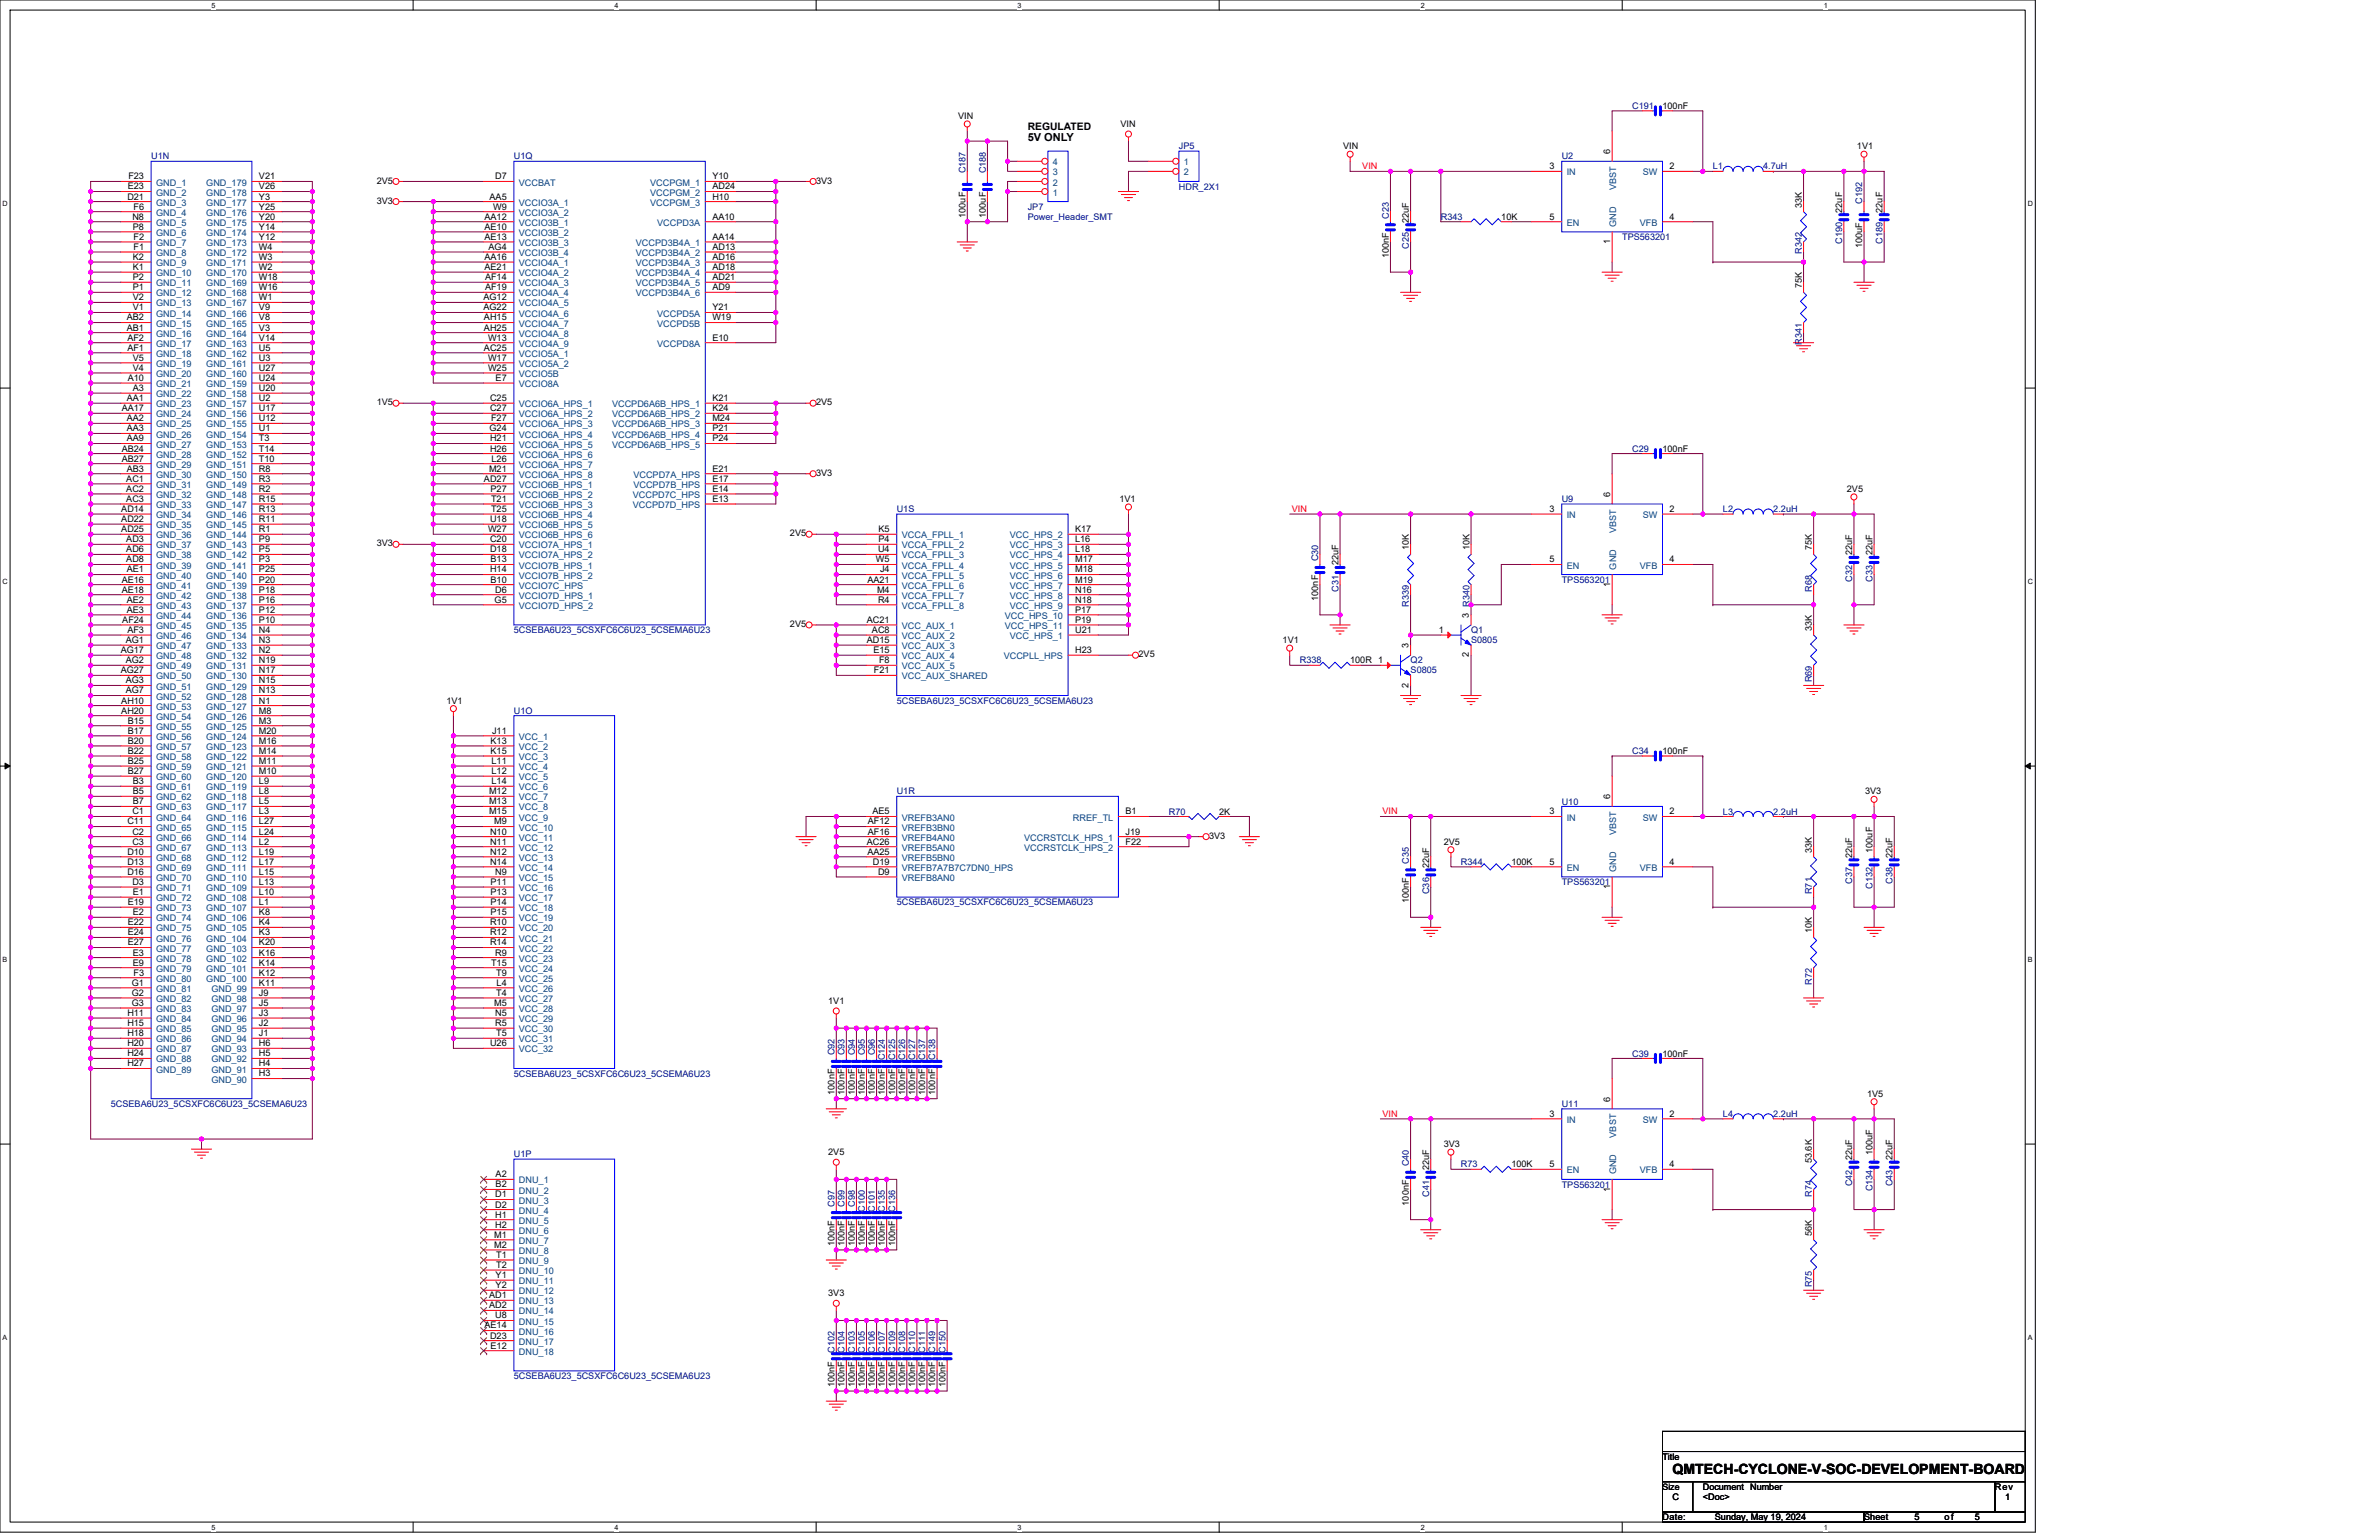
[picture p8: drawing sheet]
<svg xmlns="http://www.w3.org/2000/svg" width="432mm" height="279mm" viewBox="0 0 432 279" stroke-linecap="round" stroke-linejoin="round" font-family="sans-serif">
<defs><g id="words">
<text font-size="2.6" x="303.6" y="267.5">QMTECH-CYCLONE-V-SOC-DEVELOPMENT-BOARD</text>
<text font-size="2" x="186.5" y="25.6">5V ONLY</text>
<text font-size="1.9" x="186.5" y="23.6">REGULATED</text>
<g font-size="1.6">
<text x="173.9" y="21.6">VIN</text>
<text x="203.4" y="23.1">VIN</text>
<text x="301.8" y="19.8">100nF</text>
<text x="243.8" y="27.1">VIN</text>
<text x="292.2" y="28" transform="rotate(-90 292.2 28)">6</text>
<text x="337" y="27.1">1V1</text>
<text x="23.2" y="34.4">E23</text>
<text x="23.3" y="32.5">F23</text>
<text x="47" y="34.4">V26</text>
<text x="47" y="32.5">V21</text>
<text x="68.4" y="33.3">2V5</text>
<text x="89.9" y="32.5">D7</text>
<text x="129.3" y="32.5">Y10</text>
<text x="129.3" y="34.4">AD24</text>
<text x="148.1" y="33.3">3V3</text>
<text x="281.3" y="30.7">3</text>
<text x="303" y="30.7">2</text>
<text x="23.1" y="36.2">D21</text>
<text x="24" y="39.9">N8</text>
<text x="24.1" y="41.7">P8</text>
<text x="24.2" y="38">F6</text>
<text x="47" y="41.7">Y14</text>
<text x="47" y="39.9">Y20</text>
<text x="47" y="38">Y25</text>
<text x="47" y="36.2">Y3</text>
<text x="68.4" y="37">3V3</text>
<text x="87.9" y="39.9">AA12</text>
<text x="87.9" y="41.7">AE10</text>
<text x="88.9" y="36.2">AA5</text>
<text x="89.5" y="38">W9</text>
<text x="129.3" y="39.9">AA10</text>
<text x="129.3" y="36.2">H10</text>
<text x="175.3" y="39.5" transform="rotate(-90 175.3 39.5)">100uF</text>
<text x="178.9" y="39.5" transform="rotate(-90 178.9 39.5)">100uF</text>
<text x="255.7" y="40.4" transform="rotate(-90 255.7 40.4)">22uF</text>
<text x="272.5" y="39.9">10K</text>
<text x="281.3" y="39.9">5</text>
<text x="303" y="39.9">4</text>
<text x="327" y="37.7" transform="rotate(-90 327 37.7)">33K</text>
<text x="334.4" y="38.6" transform="rotate(-90 334.4 38.6)">22uF</text>
<text x="341.7" y="38.6" transform="rotate(-90 341.7 38.6)">22uF</text>
<text x="24.1" y="47.2">K2</text>
<text x="24.2" y="43.5">F2</text>
<text x="24.2" y="45.3">F1</text>
<text x="47" y="47.2">W3</text>
<text x="47" y="45.3">W4</text>
<text x="47" y="43.5">Y12</text>
<text x="87.9" y="43.5">AE13</text>
<text x="87.9" y="47.2">AA16</text>
<text x="88.7" y="45.3">AG4</text>
<text x="129.3" y="43.5">AA14</text>
<text x="129.3" y="45.3">AD13</text>
<text x="129.3" y="47.2">AD16</text>
<text x="252.1" y="46.8" transform="rotate(-90 252.1 46.8)">100nF</text>
<text x="292.2" y="44.3" transform="rotate(-90 292.2 44.3)">1</text>
<text x="338" y="45" transform="rotate(-90 338 45)">100uF</text>
<text x="24.1" y="49">K1</text>
<text x="24.1" y="50.8">P2</text>
<text x="24.1" y="52.7">P1</text>
<text x="47" y="52.7">W16</text>
<text x="47" y="50.8">W18</text>
<text x="47" y="49">W2</text>
<text x="87.9" y="49">AE21</text>
<text x="88" y="50.8">AF14</text>
<text x="88" y="52.7">AF19</text>
<text x="129.3" y="49">AD18</text>
<text x="129.3" y="50.8">AD21</text>
<text x="129.3" y="52.7">AD9</text>
<text x="327" y="52.3" transform="rotate(-90 327 52.3)">75K</text>
<text x="23" y="58.1">AB2</text>
<text x="23" y="60">AB1</text>
<text x="24.1" y="54.5">V2</text>
<text x="24.1" y="56.3">V1</text>
<text x="47" y="60">V3</text>
<text x="47" y="58.1">V8</text>
<text x="47" y="56.3">V9</text>
<text x="47" y="54.5">W1</text>
<text x="87.8" y="54.5">AG12</text>
<text x="87.8" y="56.3">AG22</text>
<text x="87.8" y="58.1">AH15</text>
<text x="87.8" y="60">AH25</text>
<text x="129.3" y="56.3">Y21</text>
<text x="129.3" y="58.1">W19</text>
<text x="23.1" y="61.8">AF2</text>
<text x="23.1" y="63.6">AF1</text>
<text x="24.1" y="65.5">V5</text>
<text x="47" y="65.5">U3</text>
<text x="47" y="63.6">U5</text>
<text x="47" y="61.8">V14</text>
<text x="87.8" y="63.6">AC25</text>
<text x="88.6" y="61.8">W13</text>
<text x="88.6" y="65.5">W17</text>
<text x="129.3" y="61.8">E10</text>
<text x="23.2" y="69.1">A10</text>
<text x="24.1" y="67.3">V4</text>
<text x="24.1" y="70.9">A3</text>
<text x="47" y="70.9">U20</text>
<text x="47" y="69.1">U24</text>
<text x="47" y="67.3">U27</text>
<text x="88.6" y="67.3">W25</text>
<text x="90" y="69.1">E7</text>
<text x="22.1" y="74.6">AA17</text>
<text x="23" y="72.8">AA1</text>
<text x="23" y="76.4">AA2</text>
<text x="47" y="76.4">U12</text>
<text x="47" y="74.6">U17</text>
<text x="47" y="72.8">U2</text>
<text x="68.4" y="73.5">1V5</text>
<text x="89" y="72.8">C25</text>
<text x="89" y="74.6">C27</text>
<text x="89.1" y="76.4">F27</text>
<text x="129.3" y="72.8">K21</text>
<text x="129.3" y="74.6">K24</text>
<text x="129.3" y="76.4">M24</text>
<text x="148.1" y="73.5">2V5</text>
<text x="22.1" y="81.9">AB24</text>
<text x="22.1" y="83.8">AB27</text>
<text x="23" y="78.3">AA3</text>
<text x="23" y="80.1">AA9</text>
<text x="47" y="83.8">T10</text>
<text x="47" y="81.9">T14</text>
<text x="47" y="80.1">T3</text>
<text x="47" y="78.3">U1</text>
<text x="88.9" y="78.3">G24</text>
<text x="89" y="80.1">H21</text>
<text x="89" y="81.9">H26</text>
<text x="89.2" y="83.8">L26</text>
<text x="129.3" y="78.3">P21</text>
<text x="129.3" y="80.1">P24</text>
<text x="301.8" y="82">100nF</text>
<text x="22.9" y="87.4">AC1</text>
<text x="22.9" y="89.2">AC2</text>
<text x="23" y="85.6">AB3</text>
<text x="47" y="89.2">R2</text>
<text x="47" y="87.4">R3</text>
<text x="47" y="85.6">R8</text>
<text x="87.8" y="87.4">AD27</text>
<text x="88.8" y="85.6">M21</text>
<text x="89" y="89.2">P27</text>
<text x="129.3" y="85.6">E21</text>
<text x="129.3" y="87.4">E17</text>
<text x="129.3" y="89.2">E14</text>
<text x="148.1" y="86.3">3V3</text>
<text x="335.2" y="89.3">2V5</text>
<text x="22" y="92.9">AD14</text>
<text x="22" y="94.7">AD22</text>
<text x="22.9" y="91.1">AC3</text>
<text x="47" y="94.7">R11</text>
<text x="47" y="92.9">R13</text>
<text x="47" y="91.1">R15</text>
<text x="89" y="94.7">U18</text>
<text x="89.1" y="91.1">T21</text>
<text x="89.1" y="92.9">T25</text>
<text x="129.3" y="91.1">E13</text>
<text x="203.2" y="91.1">1V1</text>
<text x="281.3" y="92.9">3</text>
<text x="292.2" y="90.2" transform="rotate(-90 292.2 90.2)">6</text>
<text x="303" y="92.9">2</text>
<text x="22" y="96.6">AD25</text>
<text x="22.9" y="98.4">AD3</text>
<text x="22.9" y="100.2">AD6</text>
<text x="47" y="100.2">P5</text>
<text x="47" y="98.4">P9</text>
<text x="47" y="96.6">R1</text>
<text x="68.4" y="99.1">3V3</text>
<text x="88.6" y="96.6">W27</text>
<text x="89" y="98.4">C20</text>
<text x="89" y="100.2">D18</text>
<text x="143.4" y="97.3">2V5</text>
<text x="159.4" y="100.2">U4</text>
<text x="159.5" y="96.6">K5</text>
<text x="159.5" y="98.4">P4</text>
<text x="195.1" y="96.6">K17</text>
<text x="195.1" y="98.4">L16</text>
<text x="195.1" y="100.2">L18</text>
<text x="255.7" y="99.9" transform="rotate(-90 255.7 99.9)">10K</text>
<text x="266.7" y="99.9" transform="rotate(-90 266.7 99.9)">10K</text>
<text x="328.9" y="99.9" transform="rotate(-90 328.9 99.9)">75K</text>
<text x="336.2" y="100.8" transform="rotate(-90 336.2 100.8)">22uF</text>
<text x="339.8" y="100.8" transform="rotate(-90 339.8 100.8)">22uF</text>
<text x="22.1" y="105.7">AE16</text>
<text x="22.1" y="107.5">AE18</text>
<text x="22.9" y="102">AD8</text>
<text x="23" y="103.9">AE1</text>
<text x="47" y="107.5">P18</text>
<text x="47" y="105.7">P20</text>
<text x="47" y="103.9">P25</text>
<text x="47" y="102">P3</text>
<text x="89" y="103.9">H14</text>
<text x="89" y="102">B13</text>
<text x="89" y="105.7">B10</text>
<text x="89.9" y="107.5">D6</text>
<text x="157.4" y="105.7">AA21</text>
<text x="159" y="102">W5</text>
<text x="159.2" y="107.5">M4</text>
<text x="159.7" y="103.9">J4</text>
<text x="195.1" y="102">M17</text>
<text x="195.1" y="103.9">M18</text>
<text x="195.1" y="105.7">M19</text>
<text x="195.1" y="107.5">N16</text>
<text x="242.9" y="102.6" transform="rotate(-90 242.9 102.6)">22uF</text>
<text x="281.3" y="102">5</text>
<text x="292.2" y="106.4" transform="rotate(-90 292.2 106.4)">1</text>
<text x="303" y="102">4</text>
<text x="22.2" y="113">AF24</text>
<text x="23" y="109.4">AE2</text>
<text x="23" y="111.2">AE3</text>
<text x="47" y="113">P10</text>
<text x="47" y="111.2">P12</text>
<text x="47" y="109.4">P16</text>
<text x="89.8" y="109.4">G5</text>
<text x="143.4" y="113.8">2V5</text>
<text x="157.3" y="113">AC21</text>
<text x="159.4" y="109.4">R4</text>
<text x="195.1" y="109.4">N18</text>
<text x="195.1" y="111.2">P17</text>
<text x="195.1" y="113">P19</text>
<text x="239.3" y="109" transform="rotate(-90 239.3 109)">100nF</text>
<text x="266.6" y="112.1" transform="rotate(-90 266.6 112.1)">3 R340</text>
<text x="21.9" y="118.5">AG17</text>
<text x="22.8" y="116.7">AG1</text>
<text x="23.1" y="114.8">AF3</text>
<text x="47" y="118.5">N2</text>
<text x="47" y="116.7">N3</text>
<text x="47" y="114.8">N4</text>
<text x="157.3" y="116.7">AD15</text>
<text x="158.3" y="114.8">AC8</text>
<text x="158.5" y="118.5">E15</text>
<text x="195.1" y="118.5">H23</text>
<text x="195.1" y="114.8">U21</text>
<text x="206.7" y="119.3">2V5</text>
<text x="232.8" y="116.7">1V1</text>
<text x="255.7" y="117.6" transform="rotate(-90 255.7 117.6)">3</text>
<text x="261.1" y="114.8">1</text>
<text x="266.6" y="119.2" transform="rotate(-90 266.6 119.2)">2</text>
<text x="328.9" y="114.5" transform="rotate(-90 328.9 114.5)">33K</text>
<text x="21.9" y="122.2">AG27</text>
<text x="22.8" y="120.3">AG2</text>
<text x="22.8" y="124">AG3</text>
<text x="22.8" y="125.8">AG7</text>
<text x="47" y="125.8">N13</text>
<text x="47" y="124">N15</text>
<text x="47" y="122.2">N17</text>
<text x="47" y="120.3">N19</text>
<text x="158.6" y="122.2">F21</text>
<text x="159.6" y="120.3">F8</text>
<text x="245.1" y="120.4">100R</text>
<text x="250.2" y="120.3">1</text>
<text x="255.7" y="124.7" transform="rotate(-90 255.7 124.7)">2</text>
<text x="22" y="127.6">AH10</text>
<text x="22" y="129.5">AH20</text>
<text x="23.2" y="131.3">B15</text>
<text x="47" y="131.3">M3</text>
<text x="47" y="129.5">M8</text>
<text x="47" y="127.6">N1</text>
<text x="81" y="127.7">1V1</text>
<text x="23.2" y="133.1">B17</text>
<text x="23.2" y="135">B20</text>
<text x="23.2" y="136.8">B22</text>
<text x="47" y="136.8">M14</text>
<text x="47" y="135">M16</text>
<text x="47" y="133.1">M20</text>
<text x="89" y="135">K13</text>
<text x="89" y="136.8">K15</text>
<text x="89.3" y="133.1">J11</text>
<text x="301.8" y="136.8">100nF</text>
<text x="23.2" y="138.6">B25</text>
<text x="23.2" y="140.4">B27</text>
<text x="24.1" y="142.3">B3</text>
<text x="47" y="142.3">L9</text>
<text x="47" y="140.4">M10</text>
<text x="47" y="138.6">M11</text>
<text x="89.2" y="138.6">L11</text>
<text x="89.2" y="140.4">L12</text>
<text x="89.2" y="142.3">L14</text>
<text x="23.1" y="149.6">C11</text>
<text x="24" y="147.8">C1</text>
<text x="24.1" y="144.1">B5</text>
<text x="24.1" y="145.9">B7</text>
<text x="47" y="149.6">L27</text>
<text x="47" y="147.8">L3</text>
<text x="47" y="145.9">L5</text>
<text x="47" y="144.1">L8</text>
<text x="88.8" y="144.1">M12</text>
<text x="88.8" y="145.9">M13</text>
<text x="88.8" y="147.8">M15</text>
<text x="89.7" y="149.6">M9</text>
<text x="157.5" y="149.6">AF12</text>
<text x="158.3" y="147.8">AE5</text>
<text x="204.3" y="147.8">B1</text>
<text x="221.3" y="147.8">2K</text>
<text x="281.3" y="147.8">3</text>
<text x="292.2" y="145" transform="rotate(-90 292.2 145)">6</text>
<text x="303" y="147.8">2</text>
<text x="338.5" y="144.1">3V3</text>
<text x="23.1" y="155.1">D10</text>
<text x="24" y="151.4">C2</text>
<text x="24" y="153.2">C3</text>
<text x="47" y="155.1">L19</text>
<text x="47" y="153.2">L2</text>
<text x="47" y="151.4">L24</text>
<text x="89" y="151.4">N10</text>
<text x="89" y="153.2">N11</text>
<text x="89" y="155.1">N12</text>
<text x="157.3" y="153.2">AC26</text>
<text x="157.4" y="155.1">AA25</text>
<text x="157.5" y="151.4">AF16</text>
<text x="204.3" y="151.4">J19</text>
<text x="204.3" y="153.2">F22</text>
<text x="219.5" y="152.2">3V3</text>
<text x="262.1" y="153.3">2V5</text>
<text x="328.9" y="154.7" transform="rotate(-90 328.9 154.7)">33K</text>
<text x="336.2" y="155.6" transform="rotate(-90 336.2 155.6)">22uF</text>
<text x="339.8" y="154.7" transform="rotate(-90 339.8 154.7)">100uF</text>
<text x="343.5" y="155.6" transform="rotate(-90 343.5 155.6)">22uF</text>
<text x="23.1" y="156.9">D13</text>
<text x="23.1" y="158.7">D16</text>
<text x="24" y="160.6">D3</text>
<text x="47" y="160.6">L13</text>
<text x="47" y="158.7">L15</text>
<text x="47" y="156.9">L17</text>
<text x="89" y="156.9">N14</text>
<text x="89" y="160.6">P11</text>
<text x="89.9" y="158.7">N9</text>
<text x="158.4" y="156.9">D19</text>
<text x="159.4" y="158.7">D9</text>
<text x="259.4" y="157.5" transform="rotate(-90 259.4 157.5)">22uF</text>
<text x="274.3" y="156.9">100K</text>
<text x="281.3" y="156.9">5</text>
<text x="292.2" y="161.3" transform="rotate(-90 292.2 161.3)">1</text>
<text x="303" y="156.9">4</text>
<text x="23.2" y="164.2">E19</text>
<text x="23.2" y="167.9">E22</text>
<text x="24.1" y="162.4">E1</text>
<text x="24.1" y="166">E2</text>
<text x="47" y="167.9">K4</text>
<text x="47" y="166">K8</text>
<text x="47" y="164.2">L1</text>
<text x="47" y="162.4">L10</text>
<text x="89" y="167.9">R10</text>
<text x="89" y="162.4">P13</text>
<text x="89" y="164.2">P14</text>
<text x="89" y="166">P15</text>
<text x="255.7" y="163.9" transform="rotate(-90 255.7 163.9)">100nF</text>
<text x="23.2" y="169.7">E24</text>
<text x="23.2" y="171.5">E27</text>
<text x="24.1" y="173.4">E3</text>
<text x="47" y="173.4">K16</text>
<text x="47" y="171.5">K20</text>
<text x="47" y="169.7">K3</text>
<text x="89" y="169.7">R12</text>
<text x="89" y="171.5">R14</text>
<text x="89.9" y="173.4">R9</text>
<text x="328.9" y="169.3" transform="rotate(-90 328.9 169.3)">10K</text>
<text x="23.9" y="178.8">G1</text>
<text x="24.1" y="175.2">E9</text>
<text x="24.2" y="177">F3</text>
<text x="47" y="178.8">K11</text>
<text x="47" y="177">K12</text>
<text x="47" y="175.2">K14</text>
<text x="89.1" y="175.2">T15</text>
<text x="90.1" y="177">T9</text>
<text x="90.1" y="178.8">L4</text>
<text x="23.1" y="184.3">H11</text>
<text x="23.9" y="180.7">G2</text>
<text x="23.9" y="182.5">G3</text>
<text x="47" y="184.3">J3</text>
<text x="47" y="182.5">J5</text>
<text x="47" y="180.7">J9</text>
<text x="89.7" y="182.5">M5</text>
<text x="89.9" y="184.3">N5</text>
<text x="90.1" y="180.7">T4</text>
<text x="150.3" y="182.2">1V1</text>
<text x="23.1" y="186.2">H15</text>
<text x="23.1" y="188">H18</text>
<text x="23.1" y="189.8">H20</text>
<text x="23.1" y="191.6">H24</text>
<text x="47" y="191.6">H5</text>
<text x="47" y="189.8">H6</text>
<text x="47" y="188">J1</text>
<text x="47" y="186.2">J2</text>
<text x="89" y="189.8">U26</text>
<text x="89.9" y="186.2">R5</text>
<text x="90.1" y="188">T5</text>
<text x="301.8" y="191.7">100nF</text>
<text x="23.1" y="193.5">H27</text>
<text x="47" y="195.3">H3</text>
<text x="47" y="193.5">H4</text>
<text x="151.5" y="198.6" transform="rotate(-90 151.5 198.6)">100nF</text>
<text x="153.3" y="198.6" transform="rotate(-90 153.3 198.6)">100nF</text>
<text x="155.1" y="198.6" transform="rotate(-90 155.1 198.6)">100nF</text>
<text x="157" y="198.6" transform="rotate(-90 157 198.6)">100nF</text>
<text x="158.8" y="198.6" transform="rotate(-90 158.8 198.6)">100nF</text>
<text x="160.6" y="198.6" transform="rotate(-90 160.6 198.6)">100nF</text>
<text x="162.5" y="198.6" transform="rotate(-90 162.5 198.6)">100nF</text>
<text x="164.3" y="198.6" transform="rotate(-90 164.3 198.6)">100nF</text>
<text x="166.1" y="198.6" transform="rotate(-90 166.1 198.6)">100nF</text>
<text x="167.9" y="198.6" transform="rotate(-90 167.9 198.6)">100nF</text>
<text x="169.8" y="198.6" transform="rotate(-90 169.8 198.6)">100nF</text>
<text x="281.3" y="202.6">3</text>
<text x="292.2" y="199.9" transform="rotate(-90 292.2 199.9)">6</text>
<text x="303" y="202.6">2</text>
<text x="338.9" y="199">1V5</text>
<text x="150.3" y="209.6">2V5</text>
<text x="262.1" y="208.1">3V3</text>
<text x="339.8" y="209.6" transform="rotate(-90 339.8 209.6)">100uF</text>
<text x="90" y="213.6">A2</text>
<text x="90" y="215.4">B2</text>
<text x="259.4" y="212.3" transform="rotate(-90 259.4 212.3)">22uF</text>
<text x="274.3" y="211.8">100K</text>
<text x="281.3" y="211.8">5</text>
<text x="303" y="211.8">4</text>
<text x="328.9" y="211" transform="rotate(-90 328.9 211)">53.6K</text>
<text x="336.2" y="210.5" transform="rotate(-90 336.2 210.5)">22uF</text>
<text x="343.5" y="210.5" transform="rotate(-90 343.5 210.5)">22uF</text>
<text x="89.9" y="217.3">D1</text>
<text x="89.9" y="219.1">D2</text>
<text x="89.9" y="220.9">H1</text>
<text x="255.7" y="218.7" transform="rotate(-90 255.7 218.7)">100nF</text>
<text x="292.2" y="216.2" transform="rotate(-90 292.2 216.2)">1</text>
<text x="89.7" y="224.6">M1</text>
<text x="89.7" y="226.4">M2</text>
<text x="89.9" y="222.7">H2</text>
<text x="151.5" y="226" transform="rotate(-90 151.5 226)">100nF</text>
<text x="153.3" y="226" transform="rotate(-90 153.3 226)">100nF</text>
<text x="155.1" y="226" transform="rotate(-90 155.1 226)">100nF</text>
<text x="157" y="226" transform="rotate(-90 157 226)">100nF</text>
<text x="158.8" y="226" transform="rotate(-90 158.8 226)">100nF</text>
<text x="160.6" y="226" transform="rotate(-90 160.6 226)">100nF</text>
<text x="162.5" y="226" transform="rotate(-90 162.5 226)">100nF</text>
<text x="328.9" y="224.2" transform="rotate(-90 328.9 224.2)">56K</text>
<text x="90" y="231.9">Y1</text>
<text x="90" y="233.7">Y2</text>
<text x="90.1" y="228.2">T1</text>
<text x="90.1" y="230.1">T2</text>
<text x="88.8" y="235.5">AD1</text>
<text x="88.8" y="237.4">AD2</text>
<text x="89.9" y="239.2">U8</text>
<text x="150.3" y="235.2">3V3</text>
<text x="87.9" y="241">AE14</text>
<text x="89" y="242.9">D23</text>
<text x="89" y="244.7">E12</text>
<text x="151.5" y="251.6" transform="rotate(-90 151.5 251.6)">100nF</text>
<text x="153.3" y="251.6" transform="rotate(-90 153.3 251.6)">100nF</text>
<text x="155.1" y="251.6" transform="rotate(-90 155.1 251.6)">100nF</text>
<text x="157" y="251.6" transform="rotate(-90 157 251.6)">100nF</text>
<text x="158.8" y="251.6" transform="rotate(-90 158.8 251.6)">100nF</text>
<text x="160.6" y="251.6" transform="rotate(-90 160.6 251.6)">100nF</text>
<text x="162.5" y="251.6" transform="rotate(-90 162.5 251.6)">100nF</text>
<text x="164.3" y="251.6" transform="rotate(-90 164.3 251.6)">100nF</text>
<text x="166.1" y="251.6" transform="rotate(-90 166.1 251.6)">100nF</text>
<text x="167.9" y="251.6" transform="rotate(-90 167.9 251.6)">100nF</text>
<text x="169.8" y="251.6" transform="rotate(-90 169.8 251.6)">100nF</text>
<text x="171.6" y="251.6" transform="rotate(-90 171.6 251.6)">100nF</text>
<text x="301.8" y="264.8">Title</text>
<text x="301.8" y="270.3">Size</text>
<text x="301.8" y="275.8">Date:</text>
<text x="303.6" y="272.1">C</text>
<text x="309.1" y="270.3">Document Number</text>
<text x="309.1" y="272.1">&lt;Doc&gt;</text>
<text x="311.3" y="275.8">Sunday, May 19, 2024</text>
<text x="338.3" y="275.8">Sheet</text>
<text x="347.5" y="275.8">5</text>
<text x="353" y="275.8">of</text>
<text x="358.4" y="275.8">5</text>
<text x="362.1" y="270.3">Rev</text>
<text x="363.9" y="272.1">1</text>
</g>
<g font-size="1.6" fill="#000080">
<text x="296.3" y="19.8">C191</text>
<text x="27.4" y="28.9">U1N</text>
<text x="93.3" y="28.9">U1Q</text>
<text x="214" y="27.1">JP5</text>
<text x="283.5" y="28.9">U2</text>
<text x="175.3" y="31.5" transform="rotate(-90 175.3 31.5)">C187</text>
<text x="178.9" y="31.5" transform="rotate(-90 178.9 31.5)">C188</text>
<text x="214" y="34.4">HDR_2X1</text>
<text x="310.9" y="30.7">L1</text>
<text x="320" y="30.7">4.7uH</text>
<text x="186.5" y="38.1">JP7</text>
<text x="186.5" y="39.9">Power_Header_SMT</text>
<text x="252.1" y="39.7" transform="rotate(-90 252.1 39.7)">C23</text>
<text x="261.5" y="39.9">R343</text>
<text x="338" y="36.9" transform="rotate(-90 338 36.9)">C192</text>
<text x="255.7" y="45.2" transform="rotate(-90 255.7 45.2)">C25</text>
<text x="294.4" y="43.5">TPS563201</text>
<text x="327" y="46.1" transform="rotate(-90 327 46.1)">R342</text>
<text x="334.4" y="44.3" transform="rotate(-90 334.4 44.3)">C190</text>
<text x="341.7" y="44.3" transform="rotate(-90 341.7 44.3)">C189</text>
<text x="327" y="62.5" transform="rotate(-90 327 62.5)">R341</text>
<text x="296.3" y="82">C29</text>
<text x="162.8" y="92.9">U1S</text>
<text x="283.5" y="91.1">U9</text>
<text x="312.7" y="92.9">L2</text>
<text x="321.9" y="92.9">2.2uH</text>
<text x="239.3" y="101.9" transform="rotate(-90 239.3 101.9)">C30</text>
<text x="242.9" y="107.4" transform="rotate(-90 242.9 107.4)">C31</text>
<text x="283.5" y="105.7">TPS563201</text>
<text x="328.9" y="107.4" transform="rotate(-90 328.9 107.4)">R68</text>
<text x="336.2" y="105.5" transform="rotate(-90 336.2 105.5)">C32</text>
<text x="339.8" y="105.5" transform="rotate(-90 339.8 105.5)">C33</text>
<text x="255.7" y="110.1" transform="rotate(-90 255.7 110.1)">R339</text>
<text x="93.3" y="114.9">5CSEBA6U23_5CSXFC6C6U23_5CSEMA6U23</text>
<text x="267" y="114.9">Q1</text>
<text x="267" y="116.7">S0805</text>
<text x="235.9" y="120.4">R338</text>
<text x="256" y="120.4">Q2</text>
<text x="256" y="122.2">S0805</text>
<text x="328.9" y="123.8" transform="rotate(-90 328.9 123.8)">R69</text>
<text x="93.3" y="129.5">U1O</text>
<text x="162.8" y="127.7">5CSEBA6U23_5CSXFC6C6U23_5CSEMA6U23</text>
<text x="296.3" y="136.8">C34</text>
<text x="162.8" y="144.1">U1R</text>
<text x="212.1" y="147.8">R70</text>
<text x="283.5" y="146">U10</text>
<text x="312.7" y="147.8">L3</text>
<text x="321.9" y="147.8">2.2uH</text>
<text x="255.7" y="156.7" transform="rotate(-90 255.7 156.7)">C35</text>
<text x="265.2" y="156.9">R344</text>
<text x="283.5" y="160.6">TPS563201</text>
<text x="336.2" y="160.4" transform="rotate(-90 336.2 160.4)">C37</text>
<text x="339.8" y="161.3" transform="rotate(-90 339.8 161.3)">C132</text>
<text x="343.5" y="160.4" transform="rotate(-90 343.5 160.4)">C38</text>
<text x="162.8" y="164.2">5CSEBA6U23_5CSXFC6C6U23_5CSEMA6U23</text>
<text x="259.4" y="162.2" transform="rotate(-90 259.4 162.2)">C36</text>
<text x="328.9" y="162.2" transform="rotate(-90 328.9 162.2)">R71</text>
<text x="328.9" y="178.7" transform="rotate(-90 328.9 178.7)">R72</text>
<text x="151.5" y="191.5" transform="rotate(-90 151.5 191.5)">C92</text>
<text x="153.3" y="191.5" transform="rotate(-90 153.3 191.5)">C93</text>
<text x="155.1" y="191.5" transform="rotate(-90 155.1 191.5)">C94</text>
<text x="157" y="191.5" transform="rotate(-90 157 191.5)">C95</text>
<text x="158.8" y="191.5" transform="rotate(-90 158.8 191.5)">C96</text>
<text x="296.3" y="191.7">C39</text>
<text x="93.3" y="195.3">5CSEBA6U23_5CSXFC6C6U23_5CSEMA6U23</text>
<text x="160.6" y="192.4" transform="rotate(-90 160.6 192.4)">C124</text>
<text x="162.5" y="192.4" transform="rotate(-90 162.5 192.4)">C125</text>
<text x="164.3" y="192.4" transform="rotate(-90 164.3 192.4)">C126</text>
<text x="166.1" y="192.4" transform="rotate(-90 166.1 192.4)">C127</text>
<text x="167.9" y="192.4" transform="rotate(-90 167.9 192.4)">C137</text>
<text x="169.8" y="192.4" transform="rotate(-90 169.8 192.4)">C138</text>
<text x="20.1" y="200.8">5CSEBA6U23_5CSXFC6C6U23_5CSEMA6U23</text>
<text x="283.5" y="200.8">U11</text>
<text x="312.7" y="202.7">L4</text>
<text x="321.9" y="202.7">2.2uH</text>
<text x="93.3" y="210">U1P</text>
<text x="255.7" y="211.6" transform="rotate(-90 255.7 211.6)">C40</text>
<text x="265.2" y="211.8">R73</text>
<text x="283.5" y="215.5">TPS563201</text>
<text x="336.2" y="215.3" transform="rotate(-90 336.2 215.3)">C42</text>
<text x="343.5" y="215.3" transform="rotate(-90 343.5 215.3)">C43</text>
<text x="151.5" y="218.9" transform="rotate(-90 151.5 218.9)">C97</text>
<text x="153.3" y="218.9" transform="rotate(-90 153.3 218.9)">C99</text>
<text x="155.1" y="218.9" transform="rotate(-90 155.1 218.9)">C98</text>
<text x="157" y="219.8" transform="rotate(-90 157 219.8)">C100</text>
<text x="158.8" y="219.8" transform="rotate(-90 158.8 219.8)">C101</text>
<text x="160.6" y="219.8" transform="rotate(-90 160.6 219.8)">C135</text>
<text x="162.5" y="219.8" transform="rotate(-90 162.5 219.8)">C136</text>
<text x="259.4" y="217.1" transform="rotate(-90 259.4 217.1)">C41</text>
<text x="328.9" y="217.1" transform="rotate(-90 328.9 217.1)">R74</text>
<text x="339.8" y="216.2" transform="rotate(-90 339.8 216.2)">C134</text>
<text x="328.9" y="233.5" transform="rotate(-90 328.9 233.5)">R75</text>
<text x="151.5" y="245.4" transform="rotate(-90 151.5 245.4)">C102</text>
<text x="153.3" y="245.4" transform="rotate(-90 153.3 245.4)">C104</text>
<text x="155.1" y="245.4" transform="rotate(-90 155.1 245.4)">C103</text>
<text x="157" y="245.4" transform="rotate(-90 157 245.4)">C105</text>
<text x="158.8" y="245.4" transform="rotate(-90 158.8 245.4)">C106</text>
<text x="160.6" y="245.4" transform="rotate(-90 160.6 245.4)">C107</text>
<text x="162.5" y="245.4" transform="rotate(-90 162.5 245.4)">C109</text>
<text x="164.3" y="245.4" transform="rotate(-90 164.3 245.4)">C108</text>
<text x="166.1" y="245.4" transform="rotate(-90 166.1 245.4)">C110</text>
<text x="167.9" y="245.4" transform="rotate(-90 167.9 245.4)">C111</text>
<text x="169.8" y="245.4" transform="rotate(-90 169.8 245.4)">C149</text>
<text x="171.6" y="245.4" transform="rotate(-90 171.6 245.4)">C150</text>
<text x="93.3" y="250.2">5CSEBA6U23_5CSXFC6C6U23_5CSEMA6U23</text>
</g>
<g font-size="1.6" fill="#004080">
<text x="28.3" y="33.7">GND_1</text>
<text x="28.3" y="35.5">GND_2</text>
<text x="37.4" y="35.5">GND_178</text>
<text x="37.4" y="33.7">GND_179</text>
<text x="94.2" y="33.7">VCCBAT</text>
<text x="118" y="33.7">VCCPGM_1</text>
<text x="118" y="35.5">VCCPGM_2</text>
<text x="191.1" y="35.5">1</text>
<text x="191.1" y="33.7">2</text>
<text x="191.1" y="31.8">3</text>
<text x="191.1" y="30">4</text>
<text x="214.9" y="30">1</text>
<text x="214.9" y="31.8">2</text>
<text x="284.4" y="31.8">IN</text>
<text x="293.4" y="34.5" transform="rotate(-90 293.4 34.5)">VBST</text>
<text x="298.2" y="31.8">SW</text>
<text x="28.3" y="37.3">GND_3</text>
<text x="28.3" y="39.1">GND_4</text>
<text x="28.3" y="41">GND_5</text>
<text x="37.4" y="41">GND_175</text>
<text x="37.4" y="39.1">GND_176</text>
<text x="37.4" y="37.3">GND_177</text>
<text x="94.2" y="37.3">VCCIO3A_1</text>
<text x="94.2" y="39.1">VCCIO3A_2</text>
<text x="94.2" y="41">VCCIO3B_1</text>
<text x="118" y="37.3">VCCPGM_3</text>
<text x="119.3" y="41">VCCPD3A</text>
<text x="284.4" y="41">EN</text>
<text x="293.4" y="41.1" transform="rotate(-90 293.4 41.1)">GND</text>
<text x="297.6" y="41">VFB</text>
<text x="28.3" y="42.8">GND_6</text>
<text x="28.3" y="44.6">GND_7</text>
<text x="28.3" y="46.5">GND_8</text>
<text x="37.4" y="46.5">GND_172</text>
<text x="37.4" y="44.6">GND_173</text>
<text x="37.4" y="42.8">GND_174</text>
<text x="94.2" y="42.8">VCCIO3B_2</text>
<text x="94.2" y="44.6">VCCIO3B_3</text>
<text x="94.2" y="46.5">VCCIO3B_4</text>
<text x="115.4" y="44.6">VCCPD3B4A_1</text>
<text x="115.4" y="46.5">VCCPD3B4A_2</text>
<text x="28.3" y="48.3">GND_9</text>
<text x="28.3" y="50.1">GND_10</text>
<text x="28.3" y="51.9">GND_11</text>
<text x="28.3" y="53.8">GND_12</text>
<text x="37.4" y="53.8">GND_168</text>
<text x="37.4" y="51.9">GND_169</text>
<text x="37.4" y="50.1">GND_170</text>
<text x="37.4" y="48.3">GND_171</text>
<text x="94.2" y="48.3">VCCIO4A_1</text>
<text x="94.2" y="50.1">VCCIO4A_2</text>
<text x="94.2" y="51.9">VCCIO4A_3</text>
<text x="94.2" y="53.8">VCCIO4A_4</text>
<text x="115.4" y="48.3">VCCPD3B4A_3</text>
<text x="115.4" y="50.1">VCCPD3B4A_4</text>
<text x="115.4" y="51.9">VCCPD3B4A_5</text>
<text x="115.4" y="53.8">VCCPD3B4A_6</text>
<text x="28.3" y="55.6">GND_13</text>
<text x="28.3" y="57.4">GND_14</text>
<text x="28.3" y="59.3">GND_15</text>
<text x="37.4" y="59.3">GND_165</text>
<text x="37.4" y="57.4">GND_166</text>
<text x="37.4" y="55.6">GND_167</text>
<text x="94.2" y="55.6">VCCIO4A_5</text>
<text x="94.2" y="57.4">VCCIO4A_6</text>
<text x="94.2" y="59.3">VCCIO4A_7</text>
<text x="119.3" y="57.4">VCCPD5A</text>
<text x="119.3" y="59.3">VCCPD5B</text>
<text x="28.3" y="61.1">GND_16</text>
<text x="28.3" y="62.9">GND_17</text>
<text x="28.3" y="64.8">GND_18</text>
<text x="37.4" y="64.8">GND_162</text>
<text x="37.4" y="62.9">GND_163</text>
<text x="37.4" y="61.1">GND_164</text>
<text x="94.2" y="61.1">VCCIO4A_8</text>
<text x="94.2" y="62.9">VCCIO4A_9</text>
<text x="94.2" y="64.8">VCCIO5A_1</text>
<text x="119.3" y="62.9">VCCPD8A</text>
<text x="28.3" y="66.6">GND_19</text>
<text x="28.3" y="68.4">GND_20</text>
<text x="28.3" y="70.2">GND_21</text>
<text x="37.4" y="70.2">GND_159</text>
<text x="37.4" y="68.4">GND_160</text>
<text x="37.4" y="66.6">GND_161</text>
<text x="94.2" y="66.6">VCCIO5A_2</text>
<text x="94.2" y="68.4">VCCIO5B</text>
<text x="94.2" y="70.2">VCCIO8A</text>
<text x="28.3" y="72.1">GND_22</text>
<text x="28.3" y="73.9">GND_23</text>
<text x="28.3" y="75.7">GND_24</text>
<text x="28.3" y="77.6">GND_25</text>
<text x="37.4" y="77.6">GND_155</text>
<text x="37.4" y="75.7">GND_156</text>
<text x="37.4" y="73.9">GND_157</text>
<text x="37.4" y="72.1">GND_158</text>
<text x="94.2" y="73.9">VCCIO6A_HPS_1</text>
<text x="94.2" y="75.7">VCCIO6A_HPS_2</text>
<text x="94.2" y="77.6">VCCIO6A_HPS_3</text>
<text x="111.1" y="73.9">VCCPD6A6B_HPS_1</text>
<text x="111.1" y="75.7">VCCPD6A6B_HPS_2</text>
<text x="111.1" y="77.6">VCCPD6A6B_HPS_3</text>
<text x="28.3" y="79.4">GND_26</text>
<text x="28.3" y="81.2">GND_27</text>
<text x="28.3" y="83">GND_28</text>
<text x="37.4" y="83">GND_152</text>
<text x="37.4" y="81.2">GND_153</text>
<text x="37.4" y="79.4">GND_154</text>
<text x="94.2" y="79.4">VCCIO6A_HPS_4</text>
<text x="94.2" y="81.2">VCCIO6A_HPS_5</text>
<text x="94.2" y="83">VCCIO6A_HPS_6</text>
<text x="111.1" y="79.4">VCCPD6A6B_HPS_4</text>
<text x="111.1" y="81.2">VCCPD6A6B_HPS_5</text>
<text x="28.3" y="84.9">GND_29</text>
<text x="28.3" y="86.7">GND_30</text>
<text x="28.3" y="88.5">GND_31</text>
<text x="37.4" y="88.5">GND_149</text>
<text x="37.4" y="86.7">GND_150</text>
<text x="37.4" y="84.9">GND_151</text>
<text x="94.2" y="84.9">VCCIO6A_HPS_7</text>
<text x="94.2" y="86.7">VCCIO6A_HPS_8</text>
<text x="94.2" y="88.5">VCCIO6B_HPS_1</text>
<text x="115" y="86.7">VCCPD7A_HPS</text>
<text x="115" y="88.5">VCCPD7B_HPS</text>
<text x="28.3" y="90.4">GND_32</text>
<text x="28.3" y="92.2">GND_33</text>
<text x="28.3" y="94">GND_34</text>
<text x="28.3" y="95.8">GND_35</text>
<text x="37.4" y="95.8">GND_145</text>
<text x="37.4" y="94">GND_146</text>
<text x="37.4" y="92.2">GND_147</text>
<text x="37.4" y="90.4">GND_148</text>
<text x="94.2" y="90.4">VCCIO6B_HPS_2</text>
<text x="94.2" y="92.2">VCCIO6B_HPS_3</text>
<text x="94.2" y="94">VCCIO6B_HPS_4</text>
<text x="94.2" y="95.8">VCCIO6B_HPS_5</text>
<text x="114.9" y="90.4">VCCPD7C_HPS</text>
<text x="114.9" y="92.2">VCCPD7D_HPS</text>
<text x="284.4" y="94">IN</text>
<text x="298.2" y="94">SW</text>
<text x="28.3" y="97.7">GND_36</text>
<text x="28.3" y="99.5">GND_37</text>
<text x="28.3" y="101.3">GND_38</text>
<text x="37.4" y="101.3">GND_142</text>
<text x="37.4" y="99.5">GND_143</text>
<text x="37.4" y="97.7">GND_144</text>
<text x="94.2" y="97.7">VCCIO6B_HPS_6</text>
<text x="94.2" y="99.5">VCCIO7A_HPS_1</text>
<text x="94.2" y="101.3">VCCIO7A_HPS_2</text>
<text x="163.7" y="97.7">VCCA_FPLL_1</text>
<text x="163.7" y="99.5">VCCA_FPLL_2</text>
<text x="163.7" y="101.3">VCCA_FPLL_3</text>
<text x="183.3" y="97.7">VCC_HPS_2</text>
<text x="183.3" y="99.5">VCC_HPS_3</text>
<text x="183.3" y="101.3">VCC_HPS_4</text>
<text x="293.4" y="96.7" transform="rotate(-90 293.4 96.7)">VBST</text>
<text x="28.3" y="103.2">GND_39</text>
<text x="28.3" y="105">GND_40</text>
<text x="28.3" y="106.8">GND_41</text>
<text x="37.4" y="106.8">GND_139</text>
<text x="37.4" y="105">GND_140</text>
<text x="37.4" y="103.2">GND_141</text>
<text x="94.2" y="103.2">VCCIO7B_HPS_1</text>
<text x="94.2" y="105">VCCIO7B_HPS_2</text>
<text x="94.2" y="106.8">VCCIO7C_HPS</text>
<text x="163.7" y="103.2">VCCA_FPLL_4</text>
<text x="163.7" y="105">VCCA_FPLL_5</text>
<text x="163.7" y="106.8">VCCA_FPLL_6</text>
<text x="183.3" y="103.2">VCC_HPS_5</text>
<text x="183.3" y="105">VCC_HPS_6</text>
<text x="183.3" y="106.8">VCC_HPS_7</text>
<text x="284.4" y="103.2">EN</text>
<text x="293.4" y="103.3" transform="rotate(-90 293.4 103.3)">GND</text>
<text x="297.6" y="103.2">VFB</text>
<text x="28.3" y="108.6">GND_42</text>
<text x="28.3" y="110.5">GND_43</text>
<text x="28.3" y="112.3">GND_44</text>
<text x="37.4" y="112.3">GND_136</text>
<text x="37.4" y="110.5">GND_137</text>
<text x="37.4" y="108.6">GND_138</text>
<text x="94.2" y="108.6">VCCIO7D_HPS_1</text>
<text x="94.2" y="110.5">VCCIO7D_HPS_2</text>
<text x="163.7" y="108.6">VCCA_FPLL_7</text>
<text x="163.7" y="110.5">VCCA_FPLL_8</text>
<text x="182.4" y="112.3">VCC_HPS_10</text>
<text x="183.3" y="108.6">VCC_HPS_8</text>
<text x="183.3" y="110.5">VCC_HPS_9</text>
<text x="28.3" y="114.1">GND_45</text>
<text x="28.3" y="116">GND_46</text>
<text x="28.3" y="117.8">GND_47</text>
<text x="28.3" y="119.6">GND_48</text>
<text x="37.4" y="119.6">GND_132</text>
<text x="37.4" y="117.8">GND_133</text>
<text x="37.4" y="116">GND_134</text>
<text x="37.4" y="114.1">GND_135</text>
<text x="163.7" y="114.1">VCC_AUX_1</text>
<text x="163.7" y="116">VCC_AUX_2</text>
<text x="163.7" y="117.8">VCC_AUX_3</text>
<text x="163.7" y="119.6">VCC_AUX_4</text>
<text x="182.2" y="119.6">VCCPLL_HPS</text>
<text x="182.4" y="114.1">VCC_HPS_11</text>
<text x="183.3" y="116">VCC_HPS_1</text>
<text x="28.3" y="121.4">GND_49</text>
<text x="28.3" y="123.3">GND_50</text>
<text x="28.3" y="125.1">GND_51</text>
<text x="37.4" y="125.1">GND_129</text>
<text x="37.4" y="123.3">GND_130</text>
<text x="37.4" y="121.4">GND_131</text>
<text x="163.7" y="121.4">VCC_AUX_5</text>
<text x="163.7" y="123.3">VCC_AUX_SHARED</text>
<text x="28.3" y="126.9">GND_52</text>
<text x="28.3" y="128.8">GND_53</text>
<text x="28.3" y="130.6">GND_54</text>
<text x="37.4" y="130.6">GND_126</text>
<text x="37.4" y="128.8">GND_127</text>
<text x="37.4" y="126.9">GND_128</text>
<text x="28.3" y="132.4">GND_55</text>
<text x="28.3" y="134.2">GND_56</text>
<text x="28.3" y="136.1">GND_57</text>
<text x="28.3" y="137.9">GND_58</text>
<text x="37.4" y="137.9">GND_122</text>
<text x="37.4" y="136.1">GND_123</text>
<text x="37.4" y="134.2">GND_124</text>
<text x="37.4" y="132.4">GND_125</text>
<text x="94.2" y="134.2">VCC_1</text>
<text x="94.2" y="136.1">VCC_2</text>
<text x="94.2" y="137.9">VCC_3</text>
<text x="28.3" y="139.7">GND_59</text>
<text x="28.3" y="141.6">GND_60</text>
<text x="28.3" y="143.4">GND_61</text>
<text x="37.4" y="143.4">GND_119</text>
<text x="37.4" y="141.6">GND_120</text>
<text x="37.4" y="139.7">GND_121</text>
<text x="94.2" y="139.7">VCC_4</text>
<text x="94.2" y="141.6">VCC_5</text>
<text x="94.2" y="143.4">VCC_6</text>
<text x="28.3" y="145.2">GND_62</text>
<text x="28.3" y="147">GND_63</text>
<text x="28.3" y="148.9">GND_64</text>
<text x="37.4" y="148.9">GND_116</text>
<text x="37.4" y="147">GND_117</text>
<text x="37.4" y="145.2">GND_118</text>
<text x="94.2" y="145.2">VCC_7</text>
<text x="94.2" y="147">VCC_8</text>
<text x="94.2" y="148.9">VCC_9</text>
<text x="163.7" y="148.9">VREFB3AN0</text>
<text x="194.7" y="148.9">RREF_TL</text>
<text x="284.4" y="148.9">IN</text>
<text x="298.2" y="148.9">SW</text>
<text x="28.3" y="150.7">GND_65</text>
<text x="28.3" y="152.5">GND_66</text>
<text x="28.3" y="154.4">GND_67</text>
<text x="37.4" y="154.4">GND_113</text>
<text x="37.4" y="152.5">GND_114</text>
<text x="37.4" y="150.7">GND_115</text>
<text x="94.2" y="150.7">VCC_10</text>
<text x="94.2" y="152.5">VCC_11</text>
<text x="94.2" y="154.4">VCC_12</text>
<text x="163.7" y="150.7">VREFB3BN0</text>
<text x="163.7" y="152.5">VREFB4AN0</text>
<text x="163.7" y="154.4">VREFB5AN0</text>
<text x="185.9" y="152.5">VCCRSTCLK_HPS_1</text>
<text x="185.9" y="154.4">VCCRSTCLK_HPS_2</text>
<text x="293.4" y="151.5" transform="rotate(-90 293.4 151.5)">VBST</text>
<text x="28.3" y="156.2">GND_68</text>
<text x="28.3" y="158">GND_69</text>
<text x="28.3" y="159.8">GND_70</text>
<text x="28.3" y="161.7">GND_71</text>
<text x="37.4" y="161.7">GND_109</text>
<text x="37.4" y="159.8">GND_110</text>
<text x="37.4" y="158">GND_111</text>
<text x="37.4" y="156.2">GND_112</text>
<text x="94.2" y="156.2">VCC_13</text>
<text x="94.2" y="158">VCC_14</text>
<text x="94.2" y="159.8">VCC_15</text>
<text x="94.2" y="161.7">VCC_16</text>
<text x="163.7" y="156.2">VREFB5BN0</text>
<text x="163.7" y="158">VREFB7A7B7C7DN0_HPS</text>
<text x="163.7" y="159.8">VREFB8AN0</text>
<text x="284.4" y="158">EN</text>
<text x="293.4" y="158.2" transform="rotate(-90 293.4 158.2)">GND</text>
<text x="297.6" y="158">VFB</text>
<text x="28.3" y="163.5">GND_72</text>
<text x="28.3" y="165.3">GND_73</text>
<text x="28.3" y="167.2">GND_74</text>
<text x="37.4" y="167.2">GND_106</text>
<text x="37.4" y="165.3">GND_107</text>
<text x="37.4" y="163.5">GND_108</text>
<text x="94.2" y="163.5">VCC_17</text>
<text x="94.2" y="165.3">VCC_18</text>
<text x="94.2" y="167.2">VCC_19</text>
<text x="28.3" y="169">GND_75</text>
<text x="28.3" y="170.8">GND_76</text>
<text x="28.3" y="172.7">GND_77</text>
<text x="37.4" y="172.7">GND_103</text>
<text x="37.4" y="170.8">GND_104</text>
<text x="37.4" y="169">GND_105</text>
<text x="94.2" y="169">VCC_20</text>
<text x="94.2" y="170.8">VCC_21</text>
<text x="94.2" y="172.7">VCC_22</text>
<text x="28.3" y="174.5">GND_78</text>
<text x="28.3" y="176.3">GND_79</text>
<text x="28.3" y="178.1">GND_80</text>
<text x="28.3" y="180">GND_81</text>
<text x="37.4" y="178.1">GND_100</text>
<text x="37.4" y="176.3">GND_101</text>
<text x="37.4" y="174.5">GND_102</text>
<text x="38.4" y="180">GND_99</text>
<text x="94.2" y="174.5">VCC_23</text>
<text x="94.2" y="176.3">VCC_24</text>
<text x="94.2" y="178.1">VCC_25</text>
<text x="94.2" y="180">VCC_26</text>
<text x="28.3" y="181.8">GND_82</text>
<text x="28.3" y="183.6">GND_83</text>
<text x="28.3" y="185.5">GND_84</text>
<text x="38.4" y="185.5">GND_96</text>
<text x="38.4" y="183.6">GND_97</text>
<text x="38.4" y="181.8">GND_98</text>
<text x="94.2" y="181.8">VCC_27</text>
<text x="94.2" y="183.6">VCC_28</text>
<text x="94.2" y="185.5">VCC_29</text>
<text x="28.3" y="187.3">GND_85</text>
<text x="28.3" y="189.1">GND_86</text>
<text x="28.3" y="190.9">GND_87</text>
<text x="38.4" y="190.9">GND_93</text>
<text x="38.4" y="189.1">GND_94</text>
<text x="38.4" y="187.3">GND_95</text>
<text x="94.2" y="187.3">VCC_30</text>
<text x="94.2" y="189.1">VCC_31</text>
<text x="94.2" y="190.9">VCC_32</text>
<text x="28.3" y="192.8">GND_88</text>
<text x="28.3" y="194.6">GND_89</text>
<text x="38.4" y="196.4">GND_90</text>
<text x="38.4" y="194.6">GND_91</text>
<text x="38.4" y="192.8">GND_92</text>
<text x="284.4" y="203.7">IN</text>
<text x="298.2" y="203.7">SW</text>
<text x="293.4" y="206.4" transform="rotate(-90 293.4 206.4)">VBST</text>
<text x="94.2" y="214.7">DNU_1</text>
<text x="284.4" y="212.9">EN</text>
<text x="293.4" y="213.1" transform="rotate(-90 293.4 213.1)">GND</text>
<text x="297.6" y="212.9">VFB</text>
<text x="94.2" y="216.5">DNU_2</text>
<text x="94.2" y="218.4">DNU_3</text>
<text x="94.2" y="220.2">DNU_4</text>
<text x="94.2" y="222">DNU_5</text>
<text x="94.2" y="223.9">DNU_6</text>
<text x="94.2" y="225.7">DNU_7</text>
<text x="94.2" y="227.5">DNU_8</text>
<text x="94.2" y="229.3">DNU_9</text>
<text x="94.2" y="231.2">DNU_10</text>
<text x="94.2" y="233">DNU_11</text>
<text x="94.2" y="234.8">DNU_12</text>
<text x="94.2" y="236.7">DNU_13</text>
<text x="94.2" y="238.5">DNU_14</text>
<text x="94.2" y="240.3">DNU_15</text>
<text x="94.2" y="242.1">DNU_16</text>
<text x="94.2" y="244">DNU_17</text>
<text x="94.2" y="245.8">DNU_18</text>
</g>
<g font-size="1.6" fill="#f00">
<text x="247.3" y="30.7">VIN</text>
<text x="234.5" y="92.9">VIN</text>
<text x="250.9" y="147.8">VIN</text>
<text x="250.9" y="202.6">VIN</text>
</g>
<g font-size="1.3">
<text x="38.4" y="1.4">5</text>
<text x="111.6" y="1.4">4</text>
<text x="184.7" y="1.4">3</text>
<text x="257.9" y="1.4">2</text>
<text x="331" y="1.4">1</text>
<text x=".5" y="37.3">D</text>
<text x="368" y="37.3">D</text>
<text x=".5" y="105.9">C</text>
<text x="368" y="105.9">C</text>
<text x=".5" y="174.5">B</text>
<text x="368" y="174.5">B</text>
<text x=".5" y="243">A</text>
<text x="368" y="243">A</text>
<text x="38.4" y="277.5">5</text>
<text x="111.6" y="277.5">4</text>
<text x="184.7" y="277.5">3</text>
<text x="257.9" y="277.5">2</text>
<text x="331" y="277.5">1</text>
</g>
</g></defs>
<path d="M0 0h369.4v278h-369.4zM1.8 1.8h365.8v274.3h-365.8z" fill="none" stroke="#000" stroke-width=".18"/>
<g fill="#fff">
<path d="M38.4 .2h.7v1.4h-.7z"/>
<path d="M38.4 276.3h.7v1.5h-.7z"/>
</g>
<path d="M75 0v1.8M75 276.1v1.9" fill="none" stroke="#000" stroke-width=".18"/>
<g fill="#fff">
<path d="M111.6 .2h.7v1.4h-.7z"/>
<path d="M111.6 276.3h.7v1.5h-.7z"/>
</g>
<path d="M148.1 0v1.8M148.1 276.1v1.9" fill="none" stroke="#000" stroke-width=".18"/>
<g fill="#fff">
<path d="M184.7 .2h.7v1.4h-.7z"/>
<path d="M184.7 276.3h.7v1.5h-.7z"/>
</g>
<path d="M221.3 0v1.8M221.3 276.1v1.9" fill="none" stroke="#000" stroke-width=".18"/>
<g fill="#fff">
<path d="M257.9 .2h.7v1.4h-.7z"/>
<path d="M257.9 276.3h.7v1.5h-.7z"/>
</g>
<path d="M294.4 0v1.8M294.4 276.1v1.9" fill="none" stroke="#000" stroke-width=".18"/>
<g fill="#fff">
<path d="M331 .2h.7v1.4h-.7z"/>
<path d="M331 276.3h.7v1.5h-.7z"/>
<path d="M.5 36.1h.9v1.5h-.9z"/>
<path d="M368 36.1h1v1.5h-1z"/>
<path d="M.5 104.7h.9v1.5h-.9z"/>
<path d="M368 104.7h1v1.5h-1z"/>
</g>
<path d="M0 70.4h1.8M367.6 70.4h1.8" fill="none" stroke="#000" stroke-width=".18"/>
<g fill="#fff">
<path d="M.5 173.3h.8v1.4h-.8z"/>
<path d="M368 173.3h.9v1.4h-.9z"/>
</g>
<path d="M0 139h1.8M.9 138.5l.9 .5-.9 .5zM367.6 139h1.8M367.6 139l.9-.5v1z" fill="none" stroke="#000" stroke-width=".18"/>
<path d="M.9 138.5l.9 .5-.9 .5zM367.6 139l.9-.5v1z" fill="#000"/>
<g fill="#fff">
<path d="M.5 241.9h.8v1.4h-.8z"/>
<path d="M368 241.9h.9v1.4h-.9z"/>
</g>
<path d="M0 207.6h1.8M367.6 207.6h1.8M301.8 259.7h65.8v3.6h-65.8zM301.8 263.3h65.8v5.5h-65.8zM301.8 268.8h5.4v5.5h-5.4zM301.8 274.3h36.5v1.8h-36.5zM307.2 268.8h54.9v5.5h-54.9zM338.3 274.3h29.3v1.8h-29.3zM362.1 268.8h5.5v5.5h-5.5z" fill="none" stroke="#000" stroke-width=".18"/>
<g fill="none" stroke="#800040" stroke-width=".18">
<path d="M16.5 34.7h5.4M16.5 36.6h5.4M16.5 38.4h5.4M16.5 34.7v1.9M16.5 36.6v1.8M16.5 38.4v1.8M21.9 32.9h-5.4v1.8M51.2 32.9h5.5v1.8M51.2 34.7h5.5M51.2 36.6h5.5M51.2 38.4h5.5M56.7 34.7v1.9"/>
<path d="M56.7 36.6v1.8M56.7 38.4v1.8M73.2 32.9h14.6M73.2 36.6h5.4M78.6 36.6h9.2M78.6 38.4h9.2M78.6 36.6v1.8M78.6 38.4v1.8M133.5 32.9h7.3M133.5 36.6h7.3M133.5 34.7h7.3M140.8 32.9v1.8"/>
<path d="M140.8 34.7v1.9M140.8 36.6v3.6M140.8 32.9h5.5M175.6 25.6h3.6M175.6 23.8v1.8M175.6 25.6v5.5M175.6 36.6v3.6M179.2 25.6h3.7v3.7M179.2 25.6v5.5M179.2 36.6v3.6M182.9 34.7h1.8M182.9 29.3v1.8h1.8"/>
<path d="M182.9 29.3h1.8M182.9 34.7v5.5h-3.7M184.7 32.9h-1.8v1.8M204.8 25.6v3.7h3.7M208.5 31.1h-3.7v3.6M245.1 29.3v1.8h7.3M252.4 31.1h3.6M252.4 31.1v7.3M256 31.1v7.3M256 31.1h5.5M261.5 31.1v9.1h3.7M261.5 31.1h16.5"/>
<path d="M298.1 20.1h-5.5v3.7M303.6 20.1h5.5v11M307.2 31.1h1.9M309.1 31.1h1.8M321.9 31.1h.1M321.9 31.1h5.5M327.4 31.1v5.5M327.4 31.1h7.3M334.7 31.1h3.6v5.5M334.7 31.1v5.5M338.3 29.3v1.8h3.7v5.5M16.5 40.2h5.4"/>
<path d="M16.5 42.1h5.4M16.5 43.9h5.4M16.5 40.2v1.9M16.5 42.1v1.8M16.5 43.9v1.8M16.5 45.7v1.8M16.5 47.5v1.9M16.5 49.4v1.8M16.5 51.2v1.8M16.5 53v1.9M16.5 54.9v1.8M16.5 56.7v1.8"/>
<path d="M16.5 58.5v1.9M16.5 45.7h5.4M16.5 47.5h5.4M16.5 49.4h5.4M16.5 51.2h5.4M16.5 53h5.4M16.5 54.9h5.4M16.5 56.7h5.4M16.5 58.5h5.4M51.2 40.2h5.5M51.2 42.1h5.5M51.2 43.9h5.5"/>
<path d="M51.2 45.7h5.5M51.2 47.5h5.5M51.2 49.4h5.5M51.2 51.2h5.5M51.2 53h5.5M51.2 54.9h5.5M51.2 56.7h5.5M51.2 58.5h5.5M56.7 40.2v1.9M56.7 42.1v1.8M56.7 43.9v1.8M56.7 45.7v1.8"/>
<path d="M56.7 47.5v1.9M56.7 49.4v1.8M56.7 51.2v1.8M56.7 53v1.9M56.7 54.9v1.8M56.7 56.7v1.8M56.7 58.5v1.9M78.6 40.2h9.2M78.6 42.1h9.2M78.6 45.7h9.2M78.6 43.9h9.2M78.6 47.5h9.2"/>
<path d="M78.6 51.2h9.2M78.6 49.4h9.2M78.6 53h9.2M78.6 56.7h9.2M78.6 54.9h9.2M78.6 58.5h9.2M78.6 40.2v1.9M78.6 43.9v1.8M78.6 45.7v1.8M78.6 42.1v1.8M78.6 49.4v1.8M78.6 51.2v1.8"/>
<path d="M78.6 54.9v1.8M78.6 56.7v1.8M78.6 53v1.9M78.6 47.5v1.9M78.6 58.5v1.9M133.5 40.2h7.3M133.5 53h7.3M133.5 43.9h7.3M133.5 45.7h7.3M133.5 47.5h7.3M133.5 49.4h7.3M133.5 51.2h7.3"/>
<path d="M133.5 56.7h7.3M133.5 58.5h7.3M140.8 40.2v3.7M140.8 43.9v1.8M140.8 45.7v1.8M140.8 47.5v1.9M140.8 49.4v1.8M140.8 51.2v1.8M140.8 53v3.7M140.8 56.7v1.8M140.8 58.5v3.7h-7.3M175.6 40.2h3.6"/>
<path d="M175.6 40.2v3.7M252.4 43.9v5.5h3.6M256 43.9v5.5M256 49.4v3.6M274.3 40.2h3.7M292.6 47.5v1.9M307.2 40.2h3.7v7.3M310.9 47.5h16.5M310.9 47.5h.1M327.4 45.7v1.8M327.4 47.5v3.7M334.7 42.1v5.4h3.6"/>
<path d="M338.3 47.5v3.7M338.3 42.1v5.4M342 42.1v5.4h-3.7M16.5 60.4v1.8M16.5 62.2v1.8M16.5 64v1.8M16.5 65.8v1.9M16.5 67.7v1.8M16.5 69.5v1.8M16.5 71.3v1.9M16.5 73.2v1.8M16.5 75v1.8"/>
<path d="M16.5 76.8v1.8M16.5 78.6v1.9M16.5 60.4h5.4M16.5 62.2h5.4M16.5 64h5.4M16.5 65.8h5.4M16.5 67.7h5.4M16.5 69.5h5.4M16.5 71.3h5.4M16.5 73.2h5.4M16.5 75h5.4M16.5 76.8h5.4"/>
<path d="M16.5 78.6h5.4M51.2 60.4h5.5M51.2 62.2h5.5M51.2 64h5.5M51.2 65.8h5.5M51.2 67.7h5.5M51.2 69.5h5.5M51.2 71.3h5.5M51.2 73.2h5.5M51.2 75h5.5M51.2 76.8h5.5M51.2 78.6h5.5"/>
<path d="M56.7 60.4v1.8M56.7 62.2v1.8M56.7 64v1.8M56.7 65.8v1.9M56.7 67.7v1.8M56.7 69.5v1.8M56.7 71.3v1.9M56.7 73.2v1.8M56.7 75v1.8M56.7 76.8v1.8M56.7 78.6v1.9M73.2 73.2h5.4"/>
<path d="M78.6 73.2h9.2M78.6 75h9.2M78.6 76.8h9.2M78.6 78.6h9.2M78.6 62.2h9.2M78.6 60.4h9.2M78.6 64h9.2M78.6 67.7h9.2M78.6 65.8h9.2M78.6 73.2v1.8M78.6 75v1.8M78.6 76.8v1.8"/>
<path d="M78.6 78.6v1.9M78.6 60.4v1.8M78.6 62.2v1.8M78.6 65.8v1.9M78.6 67.7v1.8h9.2M78.6 64v1.8M133.5 73.2h7.3M133.5 75h7.3M133.5 76.8h7.3M133.5 78.6h7.3M140.8 73.2v1.8M140.8 78.6v1.9h-7.3"/>
<path d="M140.8 75v1.8M140.8 76.8v1.8M140.8 73.2h5.5M327.4 60.4v1.8M16.5 80.5v1.8M16.5 82.3v1.8M16.5 84.1v1.9M16.5 86v1.8M16.5 87.8v1.8M16.5 89.6v1.8M16.5 91.4v1.9M16.5 93.3v1.8"/>
<path d="M16.5 95.1v1.8M16.5 96.9v1.9M16.5 98.8v1.8M16.5 80.5h5.4M16.5 82.3h5.4M16.5 84.1h5.4M16.5 86h5.4M16.5 87.8h5.4M16.5 89.6h5.4M16.5 91.4h5.4M16.5 93.3h5.4M16.5 95.1h5.4"/>
<path d="M16.5 96.9h5.4M16.5 98.8h5.4M51.2 80.5h5.5M51.2 82.3h5.5M51.2 84.1h5.5M51.2 86h5.5M51.2 87.8h5.5M51.2 89.6h5.5M51.2 91.4h5.5M51.2 93.3h5.5M51.2 95.1h5.5M51.2 96.9h5.5"/>
<path d="M51.2 98.8h5.5M56.7 80.5v1.8M56.7 82.3v1.8M56.7 84.1v1.9M56.7 86v1.8M56.7 87.8v1.8M56.7 89.6v1.8M56.7 91.4v1.9M56.7 93.3v1.8M56.7 95.1v1.8M56.7 96.9v1.9M56.7 98.8v1.8"/>
<path d="M73.2 98.8h5.4M78.6 80.5h9.2M78.6 82.3h9.2M78.6 84.1h9.2M78.6 86h9.2M78.6 87.8h9.2M78.6 89.6h9.2M78.6 91.4h9.2M78.6 93.3h9.2M78.6 95.1h9.2M78.6 98.8h9.2M78.6 95.1v1.8h9.2"/>
<path d="M78.6 80.5v1.8M78.6 82.3v1.8M78.6 84.1v1.9M78.6 86v1.8M78.6 87.8v1.8M78.6 89.6v1.8M78.6 91.4v1.9M78.6 93.3v1.8M78.6 98.8v1.8M133.5 86h7.3M133.5 89.6h7.3M133.5 87.8h7.3"/>
<path d="M140.8 86v1.8M140.8 87.8v1.8M140.8 89.6v1.8h-7.3M140.8 86h5.5M148.1 96.9h3.7M151.8 96.9v1.9M151.8 98.8v1.8M151.8 98.8h5.5M151.8 96.9h5.5M199.3 98.8h5.5M199.3 96.9h5.5M204.8 96.9v1.9"/>
<path d="M204.8 98.8v1.8M204.8 93.3v3.6M234.1 93.3h5.5M239.6 93.3h3.6M239.6 93.3v7.3M243.2 93.3v7.3M243.2 93.3h12.8M256 93.3v5.5M256 93.3h11M267 93.3v5.5M267 93.3h11M298.1 82.3h-5.5v3.7"/>
<path d="M303.6 82.3h5.5v11M307.2 93.3h1.9M309.1 93.3h3.6M323.7 93.3h.1M323.7 93.3h5.5M329.2 93.3h7.3v5.5M329.2 93.3v5.5M336.5 91.4v1.9h3.7v5.5M16.5 100.6v1.8M16.5 102.4v1.8M16.5 104.2v1.9M16.5 106.1v1.8"/>
<path d="M16.5 107.9v1.8M16.5 109.7v1.9M16.5 111.6v1.8M16.5 113.4v1.8M16.5 115.2v1.8M16.5 117v1.9M16.5 118.9v1.8M16.5 100.6h5.4M16.5 102.4h5.4M16.5 104.2h5.4M16.5 106.1h5.4M16.5 107.9h5.4"/>
<path d="M16.5 109.7h5.4M16.5 111.6h5.4M16.5 113.4h5.4M16.5 115.2h5.4M16.5 117h5.4M16.5 118.9h5.4M51.2 100.6h5.5M51.2 102.4h5.5M51.2 104.2h5.5M51.2 106.1h5.5M51.2 107.9h5.5M51.2 109.7h5.5"/>
<path d="M51.2 111.6h5.5M51.2 113.4h5.5M51.2 115.2h5.5M51.2 117h5.5M51.2 118.9h5.5M56.7 100.6v1.8M56.7 102.4v1.8M56.7 104.2v1.9M56.7 106.1v1.8M56.7 107.9v1.8M56.7 109.7v1.9M56.7 111.6v1.8"/>
<path d="M56.7 113.4v1.8M56.7 115.2v1.8M56.7 117v1.9M56.7 118.9v1.8M78.6 102.4h9.2M78.6 100.6h9.2M78.6 104.2h9.2M78.6 107.9h9.2M78.6 106.1h9.2M78.6 100.6v1.8M78.6 102.4v1.8M78.6 106.1v1.8"/>
<path d="M78.6 107.9v1.8h9.2M78.6 104.2v1.9M148.1 113.4h3.7M151.8 113.4v1.8M151.8 115.2v1.8M151.8 117v1.9M151.8 118.9v1.8M151.8 100.6v1.8M151.8 102.4v1.8M151.8 104.2v1.9M151.8 106.1v1.8M151.8 115.2h5.5"/>
<path d="M151.8 113.4h5.5M151.8 117h5.5M151.8 118.9h5.5M151.8 100.6h5.5M151.8 102.4h5.5M151.8 104.2h5.5M151.8 106.1h5.5M151.8 107.9h5.5M151.8 107.9v1.8h5.5M199.3 109.7h5.5M199.3 107.9h5.5M199.3 106.1h5.5"/>
<path d="M199.3 104.2h5.5M199.3 102.4h5.5M199.3 100.6h5.5M199.3 118.9h5.5M199.3 113.4h5.5M199.3 111.6h5.5M204.8 107.9v1.8M204.8 109.7v1.9M204.8 111.6v1.8M204.8 113.4v1.8h-5.5M204.8 100.6v1.8M204.8 102.4v1.8"/>
<path d="M204.8 104.2v1.9M204.8 106.1v1.8M234.1 118.9v1.8h3.6M239.6 106.1v5.5h3.6M243.2 111.6v1.8M243.2 106.1v5.5M256 107.9v7.3M256 115.2v1.8M256 115.2h5.5M267 109.7v1.9M267 118.9v7.3M267 107.9v1.8"/>
<path d="M278 102.4h-5.5v7.3h-5.5M292.6 109.7v1.9M307.2 102.4h3.7v7.3M310.9 109.7h18.3M310.9 109.7h.1M329.2 107.9v1.8M329.2 109.7v3.7M336.5 104.2v5.5M336.5 109.7v3.7M340.2 104.2v5.5h-3.7M16.5 120.7v1.8M16.5 122.5v1.9"/>
<path d="M16.5 124.4v1.8M16.5 126.2v1.8M16.5 128v1.8M16.5 129.8v1.9M16.5 131.7v1.8M16.5 133.5v1.8M16.5 135.3v1.9M16.5 137.2v1.8M16.5 139h.1M16.5 139v1.8M16.5 120.7h5.4M16.5 122.5h5.4"/>
<path d="M16.5 124.4h5.4M16.5 126.2h5.4M16.5 128h5.4M16.5 129.8h5.4M16.5 131.7h5.4M16.5 133.5h5.4M16.5 135.3h5.4M16.5 137.2h5.4M16.5 139h5.4M51.2 120.7h5.5M51.2 122.5h5.5M51.2 124.4h5.5"/>
<path d="M51.2 126.2h5.5M51.2 128h5.5M51.2 129.8h5.5M51.2 131.7h5.5M51.2 133.5h5.5M51.2 135.3h5.5M51.2 137.2h5.5M51.2 139h5.5M56.7 120.7v1.8M56.7 122.5v1.9M56.7 124.4v1.8M56.7 126.2v1.8"/>
<path d="M56.7 128v1.8M56.7 129.8v1.9M56.7 131.7v1.8M56.7 133.5v1.8M56.7 135.3v1.9M56.7 137.2v1.8M56.7 139h.1M56.7 139v1.8M82.3 129.8v3.7M82.3 133.5v1.8M82.3 135.3v1.9M82.3 137.2v1.8"/>
<path d="M82.3 139h.1M82.3 139v1.8M82.3 139h5.5M82.3 137.2h5.5M82.3 135.3h5.5M82.3 133.5h5.5M151.8 120.7v1.8h5.5M151.8 120.7h5.5M246.9 120.7h3.6M256 124.4v1.8M292.6 137.2h.1M292.6 137.2v3.6"/>
<path d="M292.6 137.2h5.5M303.6 137.2h5.5M309.1 137.2h.1M309.1 137.2v10.9M329.2 122.5v1.9M16.5 140.8v1.8M16.5 142.6v1.9M16.5 144.5v1.8M16.5 146.3v1.8M16.5 148.1v1.9M16.5 150v1.8M16.5 151.8v1.8"/>
<path d="M16.5 153.6v1.8M16.5 155.4v1.9M16.5 157.3v1.8M16.5 159.1v1.8M16.5 140.8h5.4M16.5 142.6h5.4M16.5 144.5h5.4M16.5 146.3h5.4M16.5 148.1h5.4M16.5 150h5.4M16.5 151.8h5.4M16.5 153.6h5.4"/>
<path d="M16.5 155.4h5.4M16.5 157.3h5.4M16.5 159.1h5.4M51.2 140.8h5.5M51.2 142.6h5.5M51.2 144.5h5.5M51.2 146.3h5.5M51.2 148.1h5.5M51.2 150h5.5M51.2 151.8h5.5M51.2 153.6h5.5M51.2 155.4h5.5"/>
<path d="M51.2 157.3h5.5M51.2 159.1h5.5M56.7 140.8v1.8M56.7 142.6v1.9M56.7 144.5v1.8M56.7 146.3v1.8M56.7 148.1v1.9M56.7 150v1.8M56.7 151.8v1.8M56.7 153.6v1.8M56.7 155.4v1.9M56.7 157.3v1.8"/>
<path d="M56.7 159.1v1.8M82.3 144.5v1.8M82.3 146.3v1.8M82.3 148.1v1.9M82.3 150v1.8M82.3 151.8v1.8M82.3 153.6v1.8M82.3 155.4v1.9M82.3 157.3v1.8M82.3 159.1v1.8M82.3 140.8v1.8M82.3 142.6v1.9"/>
<path d="M82.3 155.4h5.5M82.3 157.3h5.5M82.3 159.1h5.5M82.3 153.6h5.5M82.3 151.8h5.5M82.3 150h5.5M82.3 148.1h5.5M82.3 146.3h5.5M82.3 144.5h5.5M82.3 142.6h5.5M82.3 140.8h5.5M151.8 148.1h-5.5v3.7"/>
<path d="M151.8 148.1v1.9M151.8 148.1h5.5M151.8 157.3v1.8h5.5M151.8 155.4v1.9M151.8 153.6v1.8M151.8 151.8v1.8M151.8 150v1.8M151.8 157.3h5.5M151.8 155.4h5.5M151.8 153.6h5.5M151.8 151.8h5.5M151.8 150h5.5"/>
<path d="M208.5 148.1h5.5M208.5 151.8h7.3M215.8 151.8v1.8h-7.3M215.8 151.8h.1M215.8 151.8h1.8M223.1 148.1h3.7v3.7M250.5 148.1h5.5M256 148.1h3.7M256 148.1v7.3M259.7 148.1h18.3M259.7 148.1v7.3M263.3 155.4v1.9h3.7"/>
<path d="M276.1 157.3h1.9M307.2 148.1h1.9M307.2 157.3h3.7v7.3M309.1 148.1h3.6M323.7 148.1h.1M323.7 148.1h5.5M329.2 148.1h7.3M329.2 148.1v5.5M336.5 148.1h3.7M336.5 159.1v5.5h3.7M336.5 148.1v5.5M340.2 148.1h3.6v5.5"/>
<path d="M340.2 146.3v1.8M340.2 148.1v5.5M340.2 159.1v5.5M343.8 159.1v5.5h-3.6M16.5 160.9v1.9M16.5 162.8v1.8M16.5 164.6v1.8M16.5 166.4v1.8M16.5 168.2v1.9M16.5 170.1v1.8M16.5 171.9v1.8M16.5 173.7v1.9"/>
<path d="M16.5 175.6v1.8M16.5 177.4v1.8M16.5 179.2v1.9M16.5 160.9h5.4M16.5 162.8h5.4M16.5 164.6h5.4M16.5 166.4h5.4M16.5 168.2h5.4M16.5 170.1h5.4M16.5 171.9h5.4M16.5 173.7h5.4M16.5 175.6h5.4"/>
<path d="M16.5 177.4h5.4M16.5 179.2h5.4M51.2 160.9h5.5M51.2 162.8h5.5M51.2 164.6h5.5M51.2 166.4h5.5M51.2 168.2h5.5M51.2 170.1h5.5M51.2 171.9h5.5M51.2 173.7h5.5M51.2 175.6h5.5M51.2 177.4h5.5"/>
<path d="M51.2 179.2h5.5M56.7 160.9v1.9M56.7 162.8v1.8M56.7 164.6v1.8M56.7 166.4v1.8M56.7 168.2v1.9M56.7 170.1v1.8M56.7 171.9v1.8M56.7 173.7v1.9M56.7 175.6v1.8M56.7 177.4v1.8M56.7 179.2v1.9"/>
<path d="M82.3 175.6v1.8M82.3 177.4v1.8M82.3 179.2v1.9M82.3 160.9v1.9M82.3 162.8v1.8M82.3 164.6v1.8M82.3 166.4v1.8M82.3 168.2v1.9M82.3 170.1v1.8M82.3 171.9v1.8M82.3 173.7v1.9M82.3 179.2h5.5"/>
<path d="M82.3 177.4h5.5M82.3 175.6h5.5M82.3 171.9h5.5M82.3 173.7h5.5M82.3 170.1h5.5M82.3 168.2h5.5M82.3 166.4h5.5M82.3 164.6h5.5M82.3 162.8h5.5M82.3 160.9h5.5M256 160.9v5.5h3.7M259.7 160.9v5.5"/>
<path d="M259.7 166.4v1.8M292.6 164.6v1.8M310.9 164.6h18.3M310.9 164.6h.1M329.2 162.8v1.8M329.2 177.4v3.7M329.2 164.6v3.6M340.2 164.6v3.6M16.5 193.9v12.8h20.1M16.5 181.1v1.8M16.5 182.9v1.8M16.5 184.7v1.8"/>
<path d="M16.5 186.5v1.9M16.5 188.4v1.8M16.5 190.2v1.8M16.5 192v1.9M16.5 181.1h5.4M16.5 182.9h5.4M16.5 184.7h5.4M16.5 186.5h5.4M16.5 188.4h5.4M16.5 190.2h5.4M16.5 192h5.4M16.5 193.9h5.4"/>
<path d="M51.2 181.1h5.5M51.2 182.9h5.5M51.2 184.7h5.5M51.2 186.5h5.5M51.2 188.4h5.5M51.2 190.2h5.5M51.2 192h5.5M51.2 193.9h5.5M51.2 195.7h5.5M56.7 195.7v11h-20.1M56.7 181.1v1.8M56.7 182.9v1.8"/>
<path d="M56.7 184.7v1.8M56.7 186.5v1.9M56.7 188.4v1.8M56.7 190.2v1.8M56.7 192v1.9M56.7 193.9v1.8M82.3 188.4v1.8h5.5M82.3 186.5v1.9M82.3 181.1v1.8M82.3 182.9v1.8M82.3 184.7v1.8M82.3 186.5h5.5"/>
<path d="M82.3 188.4h5.5M82.3 184.7h5.5M82.3 182.9h5.5M82.3 181.1h5.5M151.8 186.5h1.8M151.8 199.3h1.8M151.8 195.7v3.6M151.8 184.7v1.8M151.8 186.5v3.7M151.8 199.3v1.9M153.6 186.5h1.8M153.6 186.5v3.7"/>
<path d="M153.6 195.7v3.6M153.6 199.3h1.8M155.4 186.5h1.9M155.4 199.3h1.9M155.4 186.5v3.7M155.4 195.7v3.6M157.3 186.5h1.8M157.3 199.3h1.8M157.3 186.5v3.7M157.3 195.7v3.6M159.1 186.5v3.7M159.1 195.7v3.6"/>
<path d="M159.1 186.5h1.8M159.1 199.3h1.8M160.9 186.5v3.7M160.9 186.5h1.9M160.9 199.3h1.9M160.9 195.7v3.6M162.8 199.3h1.8M162.8 195.7v3.6M162.8 186.5h1.8M162.8 186.5v3.7M164.6 199.3h1.8M164.6 195.7v3.6"/>
<path d="M164.6 186.5h1.8v3.7M164.6 186.5v3.7M166.4 195.7v3.6M166.4 186.5h1.8M168.2 186.5v3.7M168.2 186.5h1.9v3.7M168.2 195.7v3.6M170.1 195.7v3.6h-3.7M298.1 192h-5.5v3.7M303.6 192h5.5v11M36.6 206.7v1.8M151.8 214h1.8"/>
<path d="M151.8 212.1v1.9M151.8 214v3.6M153.6 214v3.6M153.6 214h1.8M155.4 214h1.9M155.4 214v3.6M157.3 214h1.8M157.3 214v3.6M159.1 214h1.8M159.1 214v3.6M160.9 214h1.9v3.6M160.9 214v3.6"/>
<path d="M250.5 203h5.5M256 203h3.7M256 203v7.3M256 215.8v5.5h3.7M259.7 203v7.3M259.7 215.8v5.5M259.7 203h18.3M263.3 210.3v1.8h3.7M276.1 212.1h1.9M292.6 219.5v1.8M307.2 203h1.9M307.2 212.1h3.7v7.4"/>
<path d="M309.1 203h3.6M310.9 219.5h18.3M310.9 219.5h.1M323.7 203h.1M323.7 203h5.5M329.2 203h7.3M329.2 219.5v3.6M329.2 217.6v1.9M329.2 203v5.5M336.5 214v5.5h3.7M336.5 203h3.7v5.5M336.5 203v5.5"/>
<path d="M340.2 219.5v3.6M340.2 214v5.5M340.2 201.2v1.8h3.6v5.5M343.8 214v5.5h-3.6M151.8 239.6v3.6M151.8 226.8h1.8M151.8 239.6h1.8M151.8 223.1v3.7M151.8 226.8v1.8M151.8 237.7v1.9M153.6 226.8h1.8M153.6 223.1v3.7"/>
<path d="M153.6 239.6h1.8M153.6 239.6v3.6M155.4 226.8h1.9M155.4 223.1v3.7M155.4 239.6h1.9M155.4 239.6v3.6M157.3 226.8h1.8M157.3 239.6h1.8M157.3 223.1v3.7M157.3 239.6v3.6M159.1 239.6h1.8M159.1 223.1v3.7"/>
<path d="M159.1 239.6v3.6M160.9 239.6v3.6M160.9 239.6h1.9M160.9 223.1v3.7M162.8 239.6h1.8M162.8 239.6v3.6M162.8 223.1v3.7h-3.7M164.6 239.6h1.8M164.6 239.6v3.6M166.4 239.6v3.6M166.4 239.6h1.8M168.2 239.6v3.6"/>
<path d="M168.2 239.6h1.9M170.1 239.6h1.8v3.6M170.1 239.6v3.6M259.7 221.3v1.8M329.2 232.3v1.8M151.8 252.4h1.8M151.8 248.7v3.7M151.8 252.4v1.8M153.6 252.4h1.8M153.6 248.7v3.7M155.4 252.4h1.9M155.4 248.7v3.7"/>
<path d="M157.3 252.4h1.8M157.3 248.7v3.7M159.1 252.4h1.8M159.1 248.7v3.7M160.9 248.7v3.7M160.9 252.4h1.9M162.8 252.4h1.8M162.8 248.7v3.7M164.6 252.4h1.8M164.6 248.7v3.7M166.4 248.7v3.7M166.4 252.4h1.8"/>
<path d="M168.2 248.7v3.7M168.2 252.4h1.9M170.1 248.7v3.7M171.9 248.7v3.7h-1.8"/>
</g>
<g fill="#f0f" stroke="#f0f" stroke-width=".18">
<circle cx="309.1" cy="203" r=".37"/>
<circle cx="259.7" cy="148.1" r=".37"/>
<circle cx="309.1" cy="148.1" r=".37"/>
<circle cx="340.2" cy="219.5" r=".37"/>
<circle cx="336.5" cy="203" r=".37"/>
<circle cx="340.2" cy="148.1" r=".37"/>
<circle cx="340.2" cy="164.6" r=".37"/>
<circle cx="336.5" cy="148.1" r=".37"/>
<circle cx="256" cy="148.1" r=".37"/>
<circle cx="329.2" cy="148.1" r=".37"/>
<circle cx="329.2" cy="164.6" r=".37"/>
<circle cx="329.2" cy="203" r=".37"/>
<circle cx="329.2" cy="219.5" r=".37"/>
<circle cx="259.7" cy="203" r=".37"/>
<circle cx="256" cy="31.1" r=".37"/>
<circle cx="252.4" cy="31.1" r=".37"/>
<circle cx="256" cy="203" r=".37"/>
<circle cx="259.7" cy="221.3" r=".37"/>
<circle cx="259.7" cy="166.4" r=".37"/>
<circle cx="239.6" cy="93.3" r=".37"/>
<circle cx="243.2" cy="111.6" r=".37"/>
<circle cx="309.1" cy="93.3" r=".37"/>
<circle cx="336.5" cy="93.3" r=".37"/>
<circle cx="336.5" cy="109.7" r=".37"/>
<circle cx="329.2" cy="93.3" r=".37"/>
<circle cx="329.2" cy="109.7" r=".37"/>
<circle cx="256" cy="93.3" r=".37"/>
<circle cx="243.2" cy="93.3" r=".37"/>
<circle cx="36.6" cy="206.7" r=".37"/>
<circle cx="56.7" cy="36.6" r=".37"/>
<circle cx="56.7" cy="34.7" r=".37"/>
<circle cx="56.7" cy="40.2" r=".37"/>
<circle cx="56.7" cy="38.4" r=".37"/>
<circle cx="56.7" cy="42.1" r=".37"/>
<circle cx="56.7" cy="43.9" r=".37"/>
<circle cx="56.7" cy="47.5" r=".37"/>
<circle cx="56.7" cy="45.7" r=".37"/>
<circle cx="56.7" cy="49.4" r=".37"/>
<circle cx="56.7" cy="56.7" r=".37"/>
<circle cx="56.7" cy="58.5" r=".37"/>
<circle cx="56.7" cy="64" r=".37"/>
<circle cx="56.7" cy="51.2" r=".37"/>
<circle cx="56.7" cy="54.9" r=".37"/>
<circle cx="56.7" cy="53" r=".37"/>
<circle cx="56.7" cy="62.2" r=".37"/>
<circle cx="56.7" cy="60.3" r=".37"/>
<circle cx="56.7" cy="65.8" r=".37"/>
<circle cx="56.7" cy="82.3" r=".37"/>
<circle cx="56.7" cy="84.1" r=".37"/>
<circle cx="56.7" cy="91.4" r=".37"/>
<circle cx="56.7" cy="96.9" r=".37"/>
<circle cx="56.7" cy="67.7" r=".37"/>
<circle cx="56.7" cy="71.3" r=".37"/>
<circle cx="56.7" cy="69.5" r=".37"/>
<circle cx="56.7" cy="73.1" r=".37"/>
<circle cx="56.7" cy="76.8" r=".37"/>
<circle cx="56.7" cy="75" r=".37"/>
<circle cx="56.7" cy="80.5" r=".37"/>
<circle cx="56.7" cy="78.6" r=".37"/>
<circle cx="56.7" cy="85.9" r=".37"/>
<circle cx="56.7" cy="89.6" r=".37"/>
<circle cx="56.7" cy="87.8" r=".37"/>
<circle cx="56.7" cy="93.3" r=".37"/>
<circle cx="56.7" cy="95.1" r=".37"/>
<circle cx="56.7" cy="98.8" r=".37"/>
<circle cx="56.7" cy="102.4" r=".37"/>
<circle cx="56.7" cy="120.7" r=".37"/>
<circle cx="56.7" cy="100.6" r=".37"/>
<circle cx="56.7" cy="106.1" r=".37"/>
<circle cx="56.7" cy="104.2" r=".37"/>
<circle cx="56.7" cy="107.9" r=".37"/>
<circle cx="56.7" cy="111.6" r=".37"/>
<circle cx="56.7" cy="109.7" r=".37"/>
<circle cx="56.7" cy="113.4" r=".37"/>
<circle cx="56.7" cy="117" r=".37"/>
<circle cx="56.7" cy="115.2" r=".37"/>
<circle cx="56.7" cy="118.9" r=".37"/>
<circle cx="56.7" cy="124.4" r=".37"/>
<circle cx="56.7" cy="122.5" r=".37"/>
<circle cx="56.7" cy="126.2" r=".37"/>
<circle cx="56.7" cy="128" r=".37"/>
<circle cx="56.7" cy="131.7" r=".37"/>
<circle cx="56.7" cy="129.8" r=".37"/>
<circle cx="56.7" cy="133.5" r=".37"/>
<circle cx="56.7" cy="135.3" r=".37"/>
<circle cx="56.7" cy="150" r=".37"/>
<circle cx="56.7" cy="151.8" r=".37"/>
<circle cx="56.7" cy="137.2" r=".37"/>
<circle cx="56.7" cy="140.8" r=".37"/>
<circle cx="56.7" cy="139" r=".37"/>
<circle cx="56.7" cy="142.6" r=".37"/>
<circle cx="56.7" cy="146.3" r=".37"/>
<circle cx="56.7" cy="144.5" r=".37"/>
<circle cx="56.7" cy="148.1" r=".37"/>
<circle cx="56.7" cy="155.4" r=".37"/>
<circle cx="56.7" cy="153.6" r=".37"/>
<circle cx="56.7" cy="159.1" r=".37"/>
<circle cx="56.7" cy="157.3" r=".37"/>
<circle cx="56.7" cy="160.9" r=".37"/>
<circle cx="56.7" cy="164.6" r=".37"/>
<circle cx="56.7" cy="162.8" r=".37"/>
<circle cx="56.7" cy="171.9" r=".37"/>
<circle cx="56.7" cy="184.7" r=".37"/>
<circle cx="56.7" cy="186.5" r=".37"/>
<circle cx="56.7" cy="188.4" r=".37"/>
<circle cx="56.7" cy="166.4" r=".37"/>
<circle cx="56.7" cy="170.1" r=".37"/>
<circle cx="56.7" cy="168.2" r=".37"/>
<circle cx="56.7" cy="175.6" r=".37"/>
<circle cx="56.7" cy="173.7" r=".37"/>
<circle cx="56.7" cy="179.2" r=".37"/>
<circle cx="56.7" cy="177.4" r=".37"/>
<circle cx="56.7" cy="182.9" r=".37"/>
<circle cx="56.7" cy="181" r=".37"/>
<circle cx="56.7" cy="190.2" r=".37"/>
<circle cx="56.7" cy="193.8" r=".37"/>
<circle cx="56.7" cy="192" r=".37"/>
<circle cx="56.7" cy="195.7" r=".37"/>
<circle cx="16.5" cy="43.9" r=".37"/>
<circle cx="16.5" cy="47.5" r=".37"/>
<circle cx="16.5" cy="49.4" r=".37"/>
<circle cx="16.5" cy="58.5" r=".37"/>
<circle cx="16.5" cy="60.3" r=".37"/>
<circle cx="16.5" cy="78.6" r=".37"/>
<circle cx="16.5" cy="80.5" r=".37"/>
<circle cx="16.5" cy="84.1" r=".37"/>
<circle cx="16.5" cy="93.3" r=".37"/>
<circle cx="16.5" cy="96.9" r=".37"/>
<circle cx="16.5" cy="107.9" r=".37"/>
<circle cx="16.5" cy="111.6" r=".37"/>
<circle cx="16.5" cy="118.9" r=".37"/>
<circle cx="16.5" cy="148.1" r=".37"/>
<circle cx="16.5" cy="153.6" r=".37"/>
<circle cx="16.5" cy="155.4" r=".37"/>
<circle cx="16.5" cy="177.4" r=".37"/>
<circle cx="16.5" cy="181" r=".37"/>
<circle cx="16.5" cy="188.4" r=".37"/>
<circle cx="16.5" cy="36.6" r=".37"/>
<circle cx="16.5" cy="34.7" r=".37"/>
<circle cx="16.5" cy="40.2" r=".37"/>
<circle cx="16.5" cy="38.4" r=".37"/>
<circle cx="16.5" cy="42.1" r=".37"/>
<circle cx="16.5" cy="45.7" r=".37"/>
<circle cx="16.5" cy="51.2" r=".37"/>
<circle cx="16.5" cy="54.9" r=".37"/>
<circle cx="16.5" cy="53" r=".37"/>
<circle cx="16.5" cy="56.7" r=".37"/>
<circle cx="16.5" cy="64" r=".37"/>
<circle cx="16.5" cy="62.2" r=".37"/>
<circle cx="16.5" cy="67.7" r=".37"/>
<circle cx="16.5" cy="65.8" r=".37"/>
<circle cx="16.5" cy="71.3" r=".37"/>
<circle cx="16.5" cy="69.5" r=".37"/>
<circle cx="16.5" cy="73.1" r=".37"/>
<circle cx="16.5" cy="76.8" r=".37"/>
<circle cx="16.5" cy="75" r=".37"/>
<circle cx="16.5" cy="82.3" r=".37"/>
<circle cx="16.5" cy="85.9" r=".37"/>
<circle cx="16.5" cy="89.6" r=".37"/>
<circle cx="16.5" cy="87.8" r=".37"/>
<circle cx="16.5" cy="91.4" r=".37"/>
<circle cx="16.5" cy="95.1" r=".37"/>
<circle cx="16.5" cy="98.8" r=".37"/>
<circle cx="16.5" cy="102.4" r=".37"/>
<circle cx="16.5" cy="100.6" r=".37"/>
<circle cx="16.5" cy="106.1" r=".37"/>
<circle cx="16.5" cy="104.2" r=".37"/>
<circle cx="16.5" cy="109.7" r=".37"/>
<circle cx="16.5" cy="113.4" r=".37"/>
<circle cx="16.5" cy="117" r=".37"/>
<circle cx="16.5" cy="115.2" r=".37"/>
<circle cx="16.5" cy="120.7" r=".37"/>
<circle cx="16.5" cy="124.4" r=".37"/>
<circle cx="16.5" cy="122.5" r=".37"/>
<circle cx="16.5" cy="126.2" r=".37"/>
<circle cx="16.5" cy="129.8" r=".37"/>
<circle cx="16.5" cy="128" r=".37"/>
<circle cx="16.5" cy="131.7" r=".37"/>
<circle cx="16.5" cy="135.3" r=".37"/>
<circle cx="16.5" cy="133.5" r=".37"/>
<circle cx="16.5" cy="137.2" r=".37"/>
<circle cx="16.5" cy="140.8" r=".37"/>
<circle cx="16.5" cy="139" r=".37"/>
<circle cx="16.5" cy="142.6" r=".37"/>
<circle cx="16.5" cy="146.3" r=".37"/>
<circle cx="16.5" cy="144.5" r=".37"/>
<circle cx="16.5" cy="151.8" r=".37"/>
<circle cx="16.5" cy="150" r=".37"/>
<circle cx="16.5" cy="159.1" r=".37"/>
<circle cx="16.5" cy="157.3" r=".37"/>
<circle cx="16.5" cy="160.9" r=".37"/>
<circle cx="16.5" cy="164.6" r=".37"/>
<circle cx="16.5" cy="162.8" r=".37"/>
<circle cx="16.5" cy="168.2" r=".37"/>
<circle cx="16.5" cy="166.4" r=".37"/>
<circle cx="16.5" cy="171.9" r=".37"/>
<circle cx="16.5" cy="170.1" r=".37"/>
<circle cx="16.5" cy="175.6" r=".37"/>
<circle cx="16.5" cy="173.7" r=".37"/>
<circle cx="16.5" cy="179.2" r=".37"/>
<circle cx="16.5" cy="184.7" r=".37"/>
<circle cx="16.5" cy="182.9" r=".37"/>
<circle cx="16.5" cy="186.5" r=".37"/>
<circle cx="16.5" cy="190.2" r=".37"/>
<circle cx="16.5" cy="193.8" r=".37"/>
<circle cx="16.5" cy="192" r=".37"/>
<circle cx="82.3" cy="133.5" r=".37"/>
<circle cx="82.3" cy="188.4" r=".37"/>
<circle cx="82.3" cy="186.5" r=".37"/>
<circle cx="82.3" cy="184.7" r=".37"/>
<circle cx="82.3" cy="182.9" r=".37"/>
<circle cx="82.3" cy="181" r=".37"/>
<circle cx="82.3" cy="179.2" r=".37"/>
<circle cx="82.3" cy="177.4" r=".37"/>
<circle cx="82.3" cy="171.9" r=".37"/>
<circle cx="82.3" cy="170.1" r=".37"/>
<circle cx="82.3" cy="168.2" r=".37"/>
<circle cx="82.3" cy="164.6" r=".37"/>
<circle cx="82.3" cy="162.8" r=".37"/>
<circle cx="82.3" cy="160.9" r=".37"/>
<circle cx="82.3" cy="166.4" r=".37"/>
<circle cx="82.3" cy="175.6" r=".37"/>
<circle cx="82.3" cy="173.7" r=".37"/>
<circle cx="82.3" cy="155.4" r=".37"/>
<circle cx="82.3" cy="153.6" r=".37"/>
<circle cx="82.3" cy="148.1" r=".37"/>
<circle cx="82.3" cy="146.3" r=".37"/>
<circle cx="82.3" cy="151.8" r=".37"/>
<circle cx="82.3" cy="150" r=".37"/>
<circle cx="82.3" cy="159.1" r=".37"/>
<circle cx="82.3" cy="157.3" r=".37"/>
<circle cx="82.3" cy="135.3" r=".37"/>
<circle cx="82.3" cy="137.2" r=".37"/>
<circle cx="82.3" cy="140.8" r=".37"/>
<circle cx="82.3" cy="139" r=".37"/>
<circle cx="82.3" cy="144.5" r=".37"/>
<circle cx="82.3" cy="142.6" r=".37"/>
<circle cx="151.8" cy="115.2" r=".37"/>
<circle cx="151.8" cy="113.4" r=".37"/>
<circle cx="151.8" cy="117" r=".37"/>
<circle cx="151.8" cy="118.9" r=".37"/>
<circle cx="151.8" cy="120.7" r=".37"/>
<circle cx="151.8" cy="96.9" r=".37"/>
<circle cx="151.8" cy="98.8" r=".37"/>
<circle cx="151.8" cy="100.6" r=".37"/>
<circle cx="151.8" cy="102.4" r=".37"/>
<circle cx="151.8" cy="106.1" r=".37"/>
<circle cx="151.8" cy="104.2" r=".37"/>
<circle cx="151.8" cy="107.9" r=".37"/>
<circle cx="204.8" cy="111.6" r=".37"/>
<circle cx="204.8" cy="109.7" r=".37"/>
<circle cx="204.8" cy="107.9" r=".37"/>
<circle cx="204.8" cy="113.4" r=".37"/>
<circle cx="204.8" cy="100.6" r=".37"/>
<circle cx="204.8" cy="98.8" r=".37"/>
<circle cx="204.8" cy="96.9" r=".37"/>
<circle cx="204.8" cy="102.4" r=".37"/>
<circle cx="204.8" cy="106.1" r=".37"/>
<circle cx="204.8" cy="104.2" r=".37"/>
<circle cx="140.8" cy="32.9" r=".37"/>
<circle cx="140.8" cy="36.6" r=".37"/>
<circle cx="140.8" cy="34.7" r=".37"/>
<circle cx="78.6" cy="73.1" r=".37"/>
<circle cx="78.6" cy="75" r=".37"/>
<circle cx="78.6" cy="78.6" r=".37"/>
<circle cx="78.6" cy="76.8" r=".37"/>
<circle cx="78.6" cy="80.5" r=".37"/>
<circle cx="78.6" cy="84.1" r=".37"/>
<circle cx="78.6" cy="82.3" r=".37"/>
<circle cx="78.6" cy="85.9" r=".37"/>
<circle cx="78.6" cy="89.6" r=".37"/>
<circle cx="78.6" cy="87.8" r=".37"/>
<circle cx="78.6" cy="93.3" r=".37"/>
<circle cx="78.6" cy="91.4" r=".37"/>
<circle cx="78.6" cy="95.1" r=".37"/>
<circle cx="140.8" cy="73.1" r=".37"/>
<circle cx="140.8" cy="75" r=".37"/>
<circle cx="140.8" cy="76.8" r=".37"/>
<circle cx="140.8" cy="78.6" r=".37"/>
<circle cx="140.8" cy="85.9" r=".37"/>
<circle cx="140.8" cy="89.6" r=".37"/>
<circle cx="140.8" cy="87.8" r=".37"/>
<circle cx="78.6" cy="98.8" r=".37"/>
<circle cx="78.6" cy="100.6" r=".37"/>
<circle cx="78.6" cy="102.4" r=".37"/>
<circle cx="78.6" cy="107.9" r=".37"/>
<circle cx="78.6" cy="106.1" r=".37"/>
<circle cx="78.6" cy="104.2" r=".37"/>
<circle cx="215.8" cy="151.8" r=".37"/>
<circle cx="151.8" cy="148.1" r=".37"/>
<circle cx="151.8" cy="157.3" r=".37"/>
<circle cx="151.8" cy="155.4" r=".37"/>
<circle cx="151.8" cy="153.6" r=".37"/>
<circle cx="151.8" cy="151.8" r=".37"/>
<circle cx="151.8" cy="150" r=".37"/>
<circle cx="140.8" cy="40.2" r=".37"/>
<circle cx="140.8" cy="53" r=".37"/>
<circle cx="140.8" cy="43.9" r=".37"/>
<circle cx="140.8" cy="45.7" r=".37"/>
<circle cx="140.8" cy="47.5" r=".37"/>
<circle cx="140.8" cy="49.4" r=".37"/>
<circle cx="140.8" cy="51.2" r=".37"/>
<circle cx="140.8" cy="56.7" r=".37"/>
<circle cx="140.8" cy="58.5" r=".37"/>
<circle cx="78.6" cy="38.4" r=".37"/>
<circle cx="78.6" cy="36.6" r=".37"/>
<circle cx="78.6" cy="40.2" r=".37"/>
<circle cx="78.6" cy="45.7" r=".37"/>
<circle cx="78.6" cy="47.5" r=".37"/>
<circle cx="78.6" cy="43.9" r=".37"/>
<circle cx="78.6" cy="42.1" r=".37"/>
<circle cx="78.6" cy="51.2" r=".37"/>
<circle cx="78.6" cy="49.4" r=".37"/>
<circle cx="78.6" cy="58.5" r=".37"/>
<circle cx="78.6" cy="56.7" r=".37"/>
<circle cx="78.6" cy="54.9" r=".37"/>
<circle cx="78.6" cy="53" r=".37"/>
<circle cx="78.6" cy="62.2" r=".37"/>
<circle cx="78.6" cy="60.3" r=".37"/>
<circle cx="78.6" cy="64" r=".37"/>
<circle cx="78.6" cy="67.7" r=".37"/>
<circle cx="78.6" cy="65.8" r=".37"/>
<circle cx="155.4" cy="186.5" r=".37"/>
<circle cx="157.3" cy="186.5" r=".37"/>
<circle cx="159.1" cy="186.5" r=".37"/>
<circle cx="153.6" cy="186.5" r=".37"/>
<circle cx="151.8" cy="186.5" r=".37"/>
<circle cx="151.8" cy="199.3" r=".37"/>
<circle cx="159.1" cy="199.3" r=".37"/>
<circle cx="157.3" cy="199.3" r=".37"/>
<circle cx="155.4" cy="199.3" r=".37"/>
<circle cx="153.6" cy="199.3" r=".37"/>
<circle cx="159.1" cy="214" r=".37"/>
<circle cx="157.3" cy="214" r=".37"/>
<circle cx="155.4" cy="214" r=".37"/>
<circle cx="153.6" cy="214" r=".37"/>
<circle cx="151.8" cy="214" r=".37"/>
<circle cx="151.8" cy="226.8" r=".37"/>
<circle cx="157.3" cy="226.8" r=".37"/>
<circle cx="155.4" cy="226.8" r=".37"/>
<circle cx="153.6" cy="226.8" r=".37"/>
<circle cx="151.8" cy="252.4" r=".37"/>
<circle cx="155.4" cy="239.6" r=".37"/>
<circle cx="153.6" cy="239.6" r=".37"/>
<circle cx="151.8" cy="239.6" r=".37"/>
<circle cx="159.1" cy="239.6" r=".37"/>
<circle cx="157.3" cy="239.6" r=".37"/>
<circle cx="153.6" cy="252.4" r=".37"/>
<circle cx="159.1" cy="252.4" r=".37"/>
<circle cx="157.3" cy="252.4" r=".37"/>
<circle cx="155.4" cy="252.4" r=".37"/>
<circle cx="160.9" cy="252.4" r=".37"/>
<circle cx="166.4" cy="239.6" r=".37"/>
<circle cx="164.6" cy="239.6" r=".37"/>
<circle cx="162.8" cy="239.6" r=".37"/>
<circle cx="168.2" cy="252.4" r=".37"/>
<circle cx="166.4" cy="252.4" r=".37"/>
<circle cx="164.6" cy="252.4" r=".37"/>
<circle cx="162.8" cy="252.4" r=".37"/>
<circle cx="160.9" cy="239.6" r=".37"/>
<circle cx="166.4" cy="186.5" r=".37"/>
<circle cx="164.6" cy="186.5" r=".37"/>
<circle cx="162.8" cy="186.5" r=".37"/>
<circle cx="164.6" cy="199.3" r=".37"/>
<circle cx="162.8" cy="199.3" r=".37"/>
<circle cx="160.9" cy="186.5" r=".37"/>
<circle cx="160.9" cy="199.3" r=".37"/>
<circle cx="340.2" cy="203" r=".37"/>
<circle cx="160.9" cy="214" r=".37"/>
<circle cx="160.9" cy="226.8" r=".37"/>
<circle cx="159.1" cy="226.8" r=".37"/>
<circle cx="168.2" cy="186.5" r=".37"/>
<circle cx="168.2" cy="199.3" r=".37"/>
<circle cx="166.4" cy="199.3" r=".37"/>
<circle cx="170.1" cy="252.4" r=".37"/>
<circle cx="170.1" cy="239.6" r=".37"/>
<circle cx="168.2" cy="239.6" r=".37"/>
<circle cx="175.6" cy="25.6" r=".37"/>
<circle cx="175.6" cy="40.2" r=".37"/>
<circle cx="256" cy="49.4" r=".37"/>
<circle cx="267" cy="109.7" r=".37"/>
<circle cx="267" cy="93.3" r=".37"/>
<circle cx="256" cy="115.2" r=".37"/>
<circle cx="327.4" cy="31.1" r=".37"/>
<circle cx="334.7" cy="31.1" r=".37"/>
<circle cx="327.4" cy="47.5" r=".37"/>
<circle cx="309.1" cy="31.1" r=".37"/>
<circle cx="261.5" cy="31.1" r=".37"/>
<circle cx="338.3" cy="31.1" r=".37"/>
<circle cx="338.3" cy="47.5" r=".37"/>
<circle cx="179.2" cy="25.6" r=".37"/>
<circle cx="182.9" cy="34.7" r=".37"/>
<circle cx="182.9" cy="29.3" r=".37"/>
<circle cx="179.2" cy="40.2" r=".37"/>
</g>
<g fill="none" stroke="#f00" stroke-width=".18">
<path d="M21.9 32.9h5.5M21.9 34.7h5.5M21.9 36.6h5.5M21.9 38.4h5.5M45.7 38.4h5.5M45.7 36.6h5.5M45.7 34.7h5.5M45.7 32.9h5.5M72.4 32.9h.8M72.4 36.6h.8M146.3 32.9h.7M175.6 23v.8"/>
<path d="M175.6 34.7v1.9M175.6 31.1v1.8M179.2 34.7v1.9M179.2 31.1v1.8M203 34.7h3.7M203.5 35.3h2.6M204.1 35.8h1.5M204.6 36.4h.4M204.8 24.9v.7M245.1 28.5v.8M298.1 20.1h1.8M301.8 20.1h1.8"/>
<path d="M334.7 36.6v1.8M338.3 28.5v.8M338.3 36.6v1.8M342 36.6v1.8M21.9 40.2h5.5M21.9 42.1h5.5M21.9 43.9h5.5M21.9 45.7h5.5M21.9 47.5h5.5M21.9 49.4h5.5M21.9 51.2h5.5M21.9 53h5.5"/>
<path d="M21.9 54.9h5.5M21.9 56.7h5.5M21.9 58.5h5.5M45.7 58.5h5.5M45.7 56.7h5.5M45.7 54.9h5.5M45.7 53h5.5M45.7 51.2h5.5M45.7 49.4h5.5M45.7 47.5h5.5M45.7 45.7h5.5M45.7 43.9h5.5"/>
<path d="M45.7 42.1h5.5M45.7 40.2h5.5M173.7 43.9h3.7M174.3 44.4h2.5M174.8 45h1.5M175.4 45.5h.3M254.2 53h3.7M254.7 53.6h2.6M255.3 54.1h1.5M255.8 54.7h.4M290.8 49.4h3.6M291.3 49.9h2.6"/>
<path d="M291.9 50.5h1.4M292.4 51h.4M334.7 40.2v1.9M336.5 51.2h3.7M337 51.8h2.6M337.6 52.3h1.5M338.1 52.9h.4M338.3 40.2v1.9M342 40.2v1.9M21.9 60.4h5.5M21.9 62.2h5.5M21.9 64h5.5"/>
<path d="M21.9 65.8h5.5M21.9 67.7h5.5M21.9 69.5h5.5M21.9 71.3h5.5M21.9 73.2h5.5M21.9 75h5.5M21.9 76.8h5.5M21.9 78.6h5.5M45.7 78.6h5.5M45.7 76.8h5.5M45.7 75h5.5M45.7 73.2h5.5"/>
<path d="M45.7 71.3h5.5M45.7 69.5h5.5M45.7 67.7h5.5M45.7 65.8h5.5M45.7 64h5.5M45.7 62.2h5.5M45.7 60.4h5.5M72.4 73.2h.8M146.3 73.2h.7M325.5 62.2h3.7M326.1 62.7h2.5M326.6 63.3h1.5"/>
<path d="M327.2 63.8h.3M21.9 80.5h5.5M21.9 82.3h5.5M21.9 84.1h5.5M21.9 86h5.5M21.9 87.8h5.5M21.9 89.6h5.5M21.9 91.4h5.5M21.9 93.3h5.5M21.9 95.1h5.5M21.9 96.9h5.5M21.9 98.8h5.5"/>
<path d="M45.7 98.8h5.5M45.7 96.9h5.5M45.7 95.1h5.5M45.7 93.3h5.5M45.7 91.4h5.5M45.7 89.6h5.5M45.7 87.8h5.5M45.7 86h5.5M45.7 84.1h5.5M45.7 82.3h5.5M45.7 80.5h5.5M72.4 98.8h.8"/>
<path d="M146.3 86h.7M147.4 96.9h.7M204.8 92.5v.8M278 93.3h5.5M292.6 86v5.4M301.8 93.3h5.4M312.7 93.3h1.9M321.9 93.3h1.8M329.2 98.8v1.8M336.5 90.7v.7M21.9 100.6h5.5M21.9 102.4h5.5"/>
<path d="M21.9 104.2h5.5M21.9 106.1h5.5M21.9 107.9h5.5M21.9 109.7h5.5M21.9 111.6h5.5M21.9 113.4h5.5M21.9 115.2h5.5M21.9 117h5.5M21.9 118.9h5.5M45.7 118.9h5.5M45.7 117h5.5M45.7 115.2h5.5"/>
<path d="M45.7 113.4h5.5M45.7 111.6h5.5M45.7 109.7h5.5M45.7 107.9h5.5M45.7 106.1h5.5M45.7 104.2h5.5M45.7 102.4h5.5M45.7 100.6h5.5M147.4 113.4h.7M204.8 118.9h.8M234.1 118.1v.8M241.4 113.4h3.7"/>
<path d="M241.9 113.9h2.6M242.5 114.5h1.5M243 115h.4M256 117v1.9M278 102.4h5.5M290.8 111.6h3.6M291.3 112.1h2.6M291.9 112.7h1.4M292.4 113.2h.4M292.6 104.2v5.5M301.8 102.4h5.4M329.2 113.4v1.8"/>
<path d="M329.2 106.1v1.8M334.7 113.4h3.6M335.2 113.9h2.6M335.8 114.5h1.4M336.3 115h.4M21.9 120.7h5.5M21.9 122.5h5.5M21.9 124.4h5.5M21.9 126.2h5.5M21.9 128h5.5M21.9 129.8h5.5M21.9 131.7h5.5"/>
<path d="M21.9 133.5h5.5M21.9 135.3h5.5M21.9 137.2h5.5M21.9 139h5.5M45.7 139h5.5M45.7 137.2h5.5M45.7 135.3h5.5M45.7 133.5h5.5M45.7 131.7h5.5M45.7 129.8h5.5M45.7 128h5.5M45.7 126.2h5.5"/>
<path d="M45.7 124.4h5.5M45.7 122.5h5.5M45.7 120.7h5.5M82.3 129.1v.7M237.7 120.7h1.9M245.1 120.7h1.8M250.5 120.7h1.9M254.2 126.2h3.7M254.7 126.7h2.6M255.3 127.3h1.5M255.8 127.8h.4M256 122.5v1.9"/>
<path d="M265.2 126.2h3.6M265.7 126.7h2.6M266.3 127.3h1.4M266.8 127.8h.4M327.4 124.4h3.6M327.9 124.9h2.6M328.5 125.5h1.4M329 126h.4M329.2 120.7v1.8M21.9 140.8h5.5M21.9 142.6h5.5M21.9 144.5h5.5"/>
<path d="M21.9 146.3h5.5M21.9 148.1h5.5M21.9 150h5.5M21.9 151.8h5.5M21.9 153.6h5.5M21.9 155.4h5.5M21.9 157.3h5.5M21.9 159.1h5.5M45.7 159.1h5.5M45.7 157.3h5.5M45.7 155.4h5.5M45.7 153.6h5.5"/>
<path d="M45.7 151.8h5.5M45.7 150h5.5M45.7 148.1h5.5M45.7 146.3h5.5M45.7 144.5h5.5M45.7 142.6h5.5M45.7 140.8h5.5M144.5 151.8h3.6M145 152.3h2.6M145.6 152.9h1.4M146.1 153.4h.4M157.3 148.1h5.5"/>
<path d="M157.3 150h5.5M157.3 151.8h5.5M157.3 153.6h5.5M157.3 155.4h5.5M157.3 157.3h5.5M157.3 159.1h5.5M203 151.8h5.5M203 153.6h5.5M203 148.1h5.5M214 148.1h1.8M217.6 151.8h.8M221.3 148.1h1.8"/>
<path d="M224.9 151.8h3.7M225.5 152.3h2.6M226 152.9h1.5M226.6 153.4h.4M256 159.1v1.8M256 155.4v1.9M259.7 159.1v1.8M259.7 155.4v1.9M263.3 154.7v.7M267 157.3h1.8M274.3 157.3h1.8M312.7 148.1h1.9"/>
<path d="M321.9 148.1h1.8M329.2 153.6v1.8M340.2 145.6v.7M340.2 157.3v1.8M340.2 153.6v1.8M343.8 157.3v1.8M343.8 153.6v1.8M21.9 160.9h5.5M21.9 162.8h5.5M21.9 164.6h5.5M21.9 166.4h5.5M21.9 168.2h5.5"/>
<path d="M21.9 170.1h5.5M21.9 171.9h5.5M21.9 173.7h5.5M21.9 175.6h5.5M21.9 177.4h5.5M21.9 179.2h5.5M45.7 179.2h5.5M45.7 177.4h5.5M45.7 175.6h5.5M45.7 173.7h5.5M45.7 171.9h5.5M45.7 170.1h5.5"/>
<path d="M45.7 168.2h5.5M45.7 166.4h5.5M45.7 164.6h5.5M45.7 162.8h5.5M45.7 160.9h5.5M257.9 168.2h3.6M258.4 168.8h2.6M259 169.3h1.4M259.5 169.9h.4M290.8 166.4h3.6M291.3 167h2.6M291.9 167.5h1.4"/>
<path d="M292.4 168.1h.4M329.2 175.6v1.8M329.2 168.2v1.9M329.2 160.9v1.9M338.3 168.2h3.7M338.9 168.8h2.5M339.4 169.3h1.5M340 169.9h.3M21.9 181.1h5.5M21.9 182.9h5.5M21.9 184.7h5.5M21.9 186.5h5.5"/>
<path d="M21.9 188.4h5.5M21.9 190.2h5.5M21.9 192h5.5M21.9 193.9h5.5M45.7 195.7h5.5M45.7 193.9h5.5M45.7 192h5.5M45.7 190.2h5.5M45.7 188.4h5.5M45.7 186.5h5.5M45.7 184.7h5.5M45.7 182.9h5.5"/>
<path d="M45.7 181.1h5.5M151.8 184v.7M159.1 193.9v1.8M159.1 190.2v1.8M160.9 193.9v1.8M160.9 190.2v1.8M162.8 193.9v1.8M162.8 190.2v1.8M164.6 193.9v1.8M164.6 190.2v1.8M166.4 193.9v1.8M166.4 190.2v1.8"/>
<path d="M168.2 193.9v1.8M168.2 190.2v1.8M170.1 193.9v1.8M170.1 190.2v1.8M292.6 195.7v5.5M327.4 181.1h3.6M327.9 181.6h2.6M328.5 182.1h1.4M329 182.7h.4M34.7 208.5h3.7M35.3 209h2.6M35.8 209.6h1.5"/>
<path d="M36.4 210.1h.4M87.8 214h5.5M87.8 215.8h5.5M87.8 217.6h5.5M87.8 219.5h5.5M150 201.2h3.6M150.5 201.7h2.6M151.1 202.3h1.4M151.6 202.8h.4M151.8 211.4v.7M157.3 217.6v1.9M159.1 217.6v1.9"/>
<path d="M160.9 217.6v1.9M162.8 217.6v1.9M256 214v1.8M256 210.3v1.8M263.3 209.6v.7M267 212.1h1.8M274.3 212.1h1.8M278 203h5.5M278 212.1h5.5M292.6 214v5.5M301.8 212.1h5.4M301.8 203h5.4"/>
<path d="M312.7 203h1.9M321.9 203h1.8M340.2 200.4v.8M87.8 221.3h5.5M87.8 223.1h5.5M87.8 224.9h5.5M87.8 226.8h5.5M87.8 228.6h5.5M87.8 230.4h5.5M87.8 232.3h5.5M87.8 234.1h5.5M87.8 235.9h5.5"/>
<path d="M87.8 237.7h5.5M87.8 239.6h5.5M150 228.6h3.6M150.5 229.1h2.6M151.1 229.7h1.4M151.6 230.2h.4M151.8 237v.7M157.3 221.3v1.8M159.1 221.3v1.8M160.9 221.3v1.8M162.8 221.3v1.8M257.9 223.1h3.6"/>
<path d="M258.4 223.7h2.6M259 224.2h1.4M259.5 224.8h.4M290.8 221.3h3.6M291.3 221.8h2.6M291.9 222.4h1.4M292.4 222.9h.4M327.4 234.1h3.6M327.9 234.6h2.6M328.5 235.2h1.4M329 235.7h.4M338.3 223.1h3.7"/>
<path d="M338.9 223.7h2.5M339.4 224.2h1.5M340 224.8h.3M87.8 241.4h5.5M87.8 243.2h5.5M87.8 245.1h5.5M150 254.2h3.6M150.5 254.7h2.6M151.1 255.3h1.4M151.6 255.8h.4M151.8 246.9v1.8M151.8 243.2v1.9"/>
<path d="M153.6 246.9v1.8M153.6 243.2v1.9M155.4 246.9v1.8M155.4 243.2v1.9M160.9 246.9v1.8M160.9 243.2v1.9M162.8 246.9v1.8M162.8 243.2v1.9M164.6 246.9v1.8M164.6 243.2v1.9M166.4 246.9v1.8M166.4 243.2v1.9"/>
<circle cx="71.9" cy="32.9" r=".54"/>
<circle cx="71.9" cy="36.6" r=".54"/>
<circle cx="147.6" cy="32.9" r=".54"/>
<circle cx="175.6" cy="22.5" r=".55"/>
<circle cx="204.8" cy="24.3" r=".55"/>
<circle cx="245.1" cy="28" r=".55"/>
<circle cx="338.3" cy="28" r=".55"/>
<circle cx="71.9" cy="73.1" r=".54"/>
<circle cx="147.6" cy="73.1" r=".54"/>
<circle cx="71.9" cy="98.8" r=".54"/>
<circle cx="146.9" cy="96.9" r=".54"/>
<circle cx="147.6" cy="85.9" r=".54"/>
<circle cx="204.8" cy="92" r=".55"/>
<circle cx="336.5" cy="90.2" r=".55"/>
<circle cx="146.9" cy="113.4" r=".54"/>
<circle cx="206.1" cy="118.9" r=".54"/>
<circle cx="234.1" cy="117.6" r=".55"/>
<circle cx="82.3" cy="128.6" r=".55"/>
<circle cx="218.9" cy="151.8" r=".54"/>
<circle cx="263.3" cy="154.2" r=".55"/>
<circle cx="340.2" cy="145" r=".55"/>
<circle cx="151.8" cy="183.4" r=".55"/>
<circle cx="340.2" cy="199.9" r=".55"/>
<circle cx="151.8" cy="210.9" r=".55"/>
<circle cx="263.3" cy="209" r=".55"/>
<circle cx="151.8" cy="236.5" r=".55"/>
</g>
<g fill="none" stroke="#00f" stroke-width=".18">
<path d="M27.4 29.3h18.3v170h-18.3zM175.6 32.9v.6M175.6 34.4v.3M179.2 32.9v.6M179.2 34.4v.3M214 27.4h3.6v5.5h-3.6zM299.9 20.1h.6M301.4 20.1h.4M334.7 39.9v.3M334.7 38.4v.6M338.3 38.4v.6M338.3 39.9v.3"/>
<path d="M342 39.9v.3M342 38.4v.6M283.5 91.4h18.3v12.8h-18.3zM314.6 93.3a.91 .91 0 0 1 .9-.9 .91 .91 0 0 1 .9 .9 .91 .91 0 0 1 .9-.9 .91 .91 0 0 1 .9 .9 .91 .91 0 0 1 .9-.9 .91 .91 0 0 1 .9 .9 .91 .91 0 0 1 .9-.9 .91 .91 0 0 1 1 .9M254.2 118.9v3.6M256 118.9l-1.8 1.3M329.2 115.2l.5 .6-1.1 1.1 1.1 1.1-1.1 1.1 1.1 1.1-.5 .5M329.2 100.6l.5 .5-1.1 1.1 1.1 1.1-1.1 1.1 1.1 1.1-.5 .6M245.1 120.7l-.6-.5-1.1 1-1.1-1-1.1 1-1.1-1-.5 .5M252.4 120.7h1.8M254.2 121.2l1.8 1.3M162.8 144.5h40.2v18.3h-40.2z"/>
<path d="M215.8 148.1h.1M221.3 148.1l-.6 .6-1.1-1.1-1.1 1.1-1.1-1.1-1.1 1.1-.5-.6M256 158.7v.4M256 157.3v.5M259.7 158.7v.4M259.7 157.3v.5M268.8 157.3l.6-.6 1.1 1.1 1.1-1.1 1.1 1.1 1.1-1.1 .5 .6M314.6 148.1a.91 .91 0 0 1 .9-.9 .91 .91 0 0 1 .9 .9 .91 .91 0 0 1 .9-.9 .91 .91 0 0 1 .9 .9 .91 .91 0 0 1 .9-.9 .91 .91 0 0 1 .9 .9 .91 .91 0 0 1 .9-.9 .91 .91 0 0 1 1 .9M329.2 155.4l.5 .6-1.1 1.1 1.1 1.1-1.1 1.1 1.1 1.1-.5 .5M340.2 156.9v.4M340.2 155.4v.6M343.8 156.9v.4"/>
<path d="M343.8 155.4v.6M329.2 170.1l.5 .5-1.1 1.1 1.1 1.1-1.1 1.1 1.1 1.1-.5 .6M159.1 193.5v.4M159.1 192v.6M160.9 193.5v.4M160.9 192v.6M162.8 193.5v.4M162.8 192v.6M164.6 193.5v.4M164.6 192v.6M166.4 193.5v.4M166.4 192v.6"/>
<path d="M168.2 193.5v.4M168.2 192v.6M170.1 193.5v.4M170.1 192v.6M93.3 210.3h18.3v38.4h-18.3zM157.3 219.5v.5M159.1 219.5v.5M160.9 219.5v.5M162.8 219.5v.5M256 213.6v.4M256 212.1v.6M268.8 212.1l.6-.5 1.1 1.1 1.1-1.1 1.1 1.1 1.1-1.1 .5 .5"/>
<path d="M283.5 201.2h18.3v12.8h-18.3zM321.9 203a.91 .91 0 0 0-1-.9 .91 .91 0 0 0-.9 .9 .91 .91 0 0 0-.9-.9 .91 .91 0 0 0-.9 .9 .91 .91 0 0 0-.9-.9 .91 .91 0 0 0-.9 .9 .91 .91 0 0 0-.9-.9 .91 .91 0 0 0-.9 .9M157.3 220.9v.4M159.1 220.9v.4M160.9 220.9v.4M162.8 220.9v.4M151.8 246.5v.4M151.8 245.1v.5M153.6 246.5v.4M153.6 245.1v.5M155.4 246.5v.4M155.4 245.1v.5"/>
<path d="M160.9 246.5v.4M160.9 245.1v.5M162.8 246.5v.4M162.8 245.1v.5M164.6 246.5v.4M164.6 245.1v.5M166.4 246.5v.4M166.4 245.1v.5"/>
</g>
<g fill="none" stroke="#00f" stroke-width=".55">
<path d="M300.5 19.4v1.4M301.4 19.4v1.4M174.8 33.5h1.5M174.8 34.4h1.5M178.5 33.5h1.5M178.5 34.4h1.5M333.9 39.9h1.5M333.9 39h1.5M337.6 39h1.5M337.6 39.9h1.5M341.3 39.9h1.4M341.3 39h1.4"/>
<path d="M255.3 158.7h1.5M255.3 157.8h1.5M259 158.7h1.4M259 157.8h1.4M339.4 156.9h1.5M339.4 156h1.5M343.1 156.9h1.4M343.1 156h1.4M158.4 193.5h1.4M158.4 192.6h1.4M160.2 193.5h1.5M160.2 192.6h1.5"/>
<path d="M162 193.5h1.5M162 192.6h1.5M163.9 193.5h1.4M163.9 192.6h1.4M165.7 193.5h1.5M165.7 192.6h1.5M167.5 193.5h1.5M167.5 192.6h1.5M169.3 193.5h1.5M169.3 192.6h1.5M255.3 213.6h1.5M255.3 212.7h1.5"/>
<path d="M156.5 220.9h1.5M156.5 220h1.5M158.4 220.9h1.4M158.4 220h1.4M160.2 220.9h1.5M160.2 220h1.5M162 220.9h1.5M162 220h1.5M151.1 246.5h1.4M151.1 245.6h1.4M152.9 246.5h1.4M152.9 245.6h1.4"/>
<path d="M154.7 246.5h1.5M154.7 245.6h1.5M160.2 246.5h1.5M160.2 245.6h1.5M162 246.5h1.5M162 245.6h1.5M163.9 246.5h1.4M163.9 245.6h1.4M165.7 246.5h1.5M165.7 245.6h1.5"/>
</g>
<path d="M255.3 121.6l.7 .9-1.1-.3z" fill-rule="evenodd" fill="#00f" stroke="#00f" stroke-width=".18"/>
<path d="M251.8 120.2l.6 .5-.6 .5z" fill="#f00" stroke="#f00" stroke-width=".18"/>
<g fill="none" stroke="#804000" stroke-width=".18">
<path d="M87.2 214.5h.1M87.2 216.4h.1M87.2 218.2h.1M87.2 213.4l1.1 1.1M87.2 215.3l1.1 1.1M87.2 217.1l1.1 1.1M87.2 218.9l1.1 1.1M88.3 213.4l-1.1 1.1M88.3 215.3l-1.1 1.1M88.3 217.1l-1.1 1.1M88.3 218.9l-1.1 1.1M88.3 214.5h.1"/>
<path d="M88.3 216.4h.1M88.3 218.2h.1M87.2 220h.1M87.2 221.8h.1M87.2 223.7h.1M87.2 225.5h.1M87.2 227.3h.1M87.2 229.2h.1M87.2 231h.1M87.2 232.8h.1M87.2 234.6h.1M87.2 236.5h.1"/>
<path d="M87.2 238.3h.1M87.2 220.7l1.1 1.1M87.2 222.6l1.1 1.1M87.2 224.4l1.1 1.1M87.2 226.2l1.1 1.1M87.2 228.1l1.1 1.1M87.2 229.9l1.1 1.1M87.2 231.7l1.1 1.1M87.2 233.5l1.1 1.1M87.2 235.4l1.1 1.1M87.2 237.2l1.1 1.1M87.2 239l1.1 1.1"/>
<path d="M88.3 220.7l-1.1 1.1M88.3 222.6l-1.1 1.1M88.3 224.4l-1.1 1.1M88.3 226.2l-1.1 1.1M88.3 228.1l-1.1 1.1M88.3 229.9l-1.1 1.1M88.3 231.7l-1.1 1.1M88.3 233.5l-1.1 1.1M88.3 235.4l-1.1 1.1M88.3 237.2l-1.1 1.1M88.3 239l-1.1 1.1M88.3 220h.1"/>
<path d="M88.3 221.8h.1M88.3 223.7h.1M88.3 225.5h.1M88.3 227.3h.1M88.3 229.2h.1M88.3 231h.1M88.3 232.8h.1M88.3 234.6h.1M88.3 236.5h.1M88.3 238.3h.1M87.2 240.1h.1M87.2 242h.1"/>
<path d="M87.2 243.8h.1M87.2 245.6h.1M87.2 240.9l1.1 1.1M87.2 242.7l1.1 1.1M87.2 244.5l1.1 1.1M88.3 240.9l-1.1 1.1M88.3 242.7l-1.1 1.1M88.3 244.5l-1.1 1.1M88.3 240.1h.1M88.3 242h.1M88.3 243.8h.1M88.3 245.6h.1"/>
</g>
<circle cx="213.4" cy="29.3" r=".54" fill="#fff" stroke="#f00" stroke-width=".18"/>
<path d="M208.5 29.3h4.4" fill="none" stroke="#f00" stroke-width=".18"/>
<circle cx="213.4" cy="31.1" r=".54" fill="#fff" stroke="#f00" stroke-width=".18"/>
<g fill="none" stroke="#f00" stroke-width=".18">
<path d="M87.8 32.9h5.5M87.8 36.6h5.5M87.8 38.4h5.5M128 32.9h5.5M128 34.7h5.5M128 36.6h5.5M208.5 31.1h4.4M252.4 38.4v1.8M256 38.4v1.8M310.9 31.1h1.8M320 31.1h1.9M327.4 36.6v1.8"/>
<path d="M87.8 40.2h5.5M87.8 42.1h5.5M87.8 43.9h5.5M87.8 45.7h5.5M87.8 47.5h5.5M87.8 49.4h5.5M87.8 51.2h5.5M87.8 53h5.5M87.8 54.9h5.5M87.8 56.7h5.5M87.8 58.5h5.5M128 40.2h5.5"/>
<path d="M128 43.9h5.5M128 45.7h5.5M128 47.5h5.5M128 49.4h5.5M128 51.2h5.5M128 53h5.5M128 56.7h5.5M128 58.5h5.5M252.4 42.1v1.8M256 42.1v1.8M265.2 40.2h1.8M272.5 40.2h1.8"/>
<path d="M327.4 58.5v1.9M327.4 51.2v1.8M327.4 43.9v1.8M87.8 60.4h5.5M87.8 62.2h5.5M87.8 64h5.5M87.8 65.8h5.5M87.8 67.7h5.5M87.8 73.2h5.5M87.8 75h5.5M87.8 76.8h5.5M87.8 78.6h5.5"/>
<path d="M87.8 69.5h5.5M128 73.2h5.5M128 75h5.5M128 76.8h5.5M128 78.6h5.5M128 62.2h5.5M87.8 80.5h5.5M87.8 82.3h5.5M87.8 84.1h5.5M87.8 86h5.5M87.8 87.8h5.5M87.8 89.6h5.5"/>
<path d="M87.8 91.4h5.5M87.8 93.3h5.5M87.8 95.1h5.5M87.8 96.9h5.5M87.8 98.8h5.5M128 80.5h5.5M128 86h5.5M128 87.8h5.5M128 89.6h5.5M128 91.4h5.5M157.3 96.9h5.5M157.3 98.8h5.5"/>
<path d="M193.9 96.9h5.4M193.9 98.8h5.4M256 98.8v1.8M267 98.8v1.8M298.1 82.3h1.8M301.8 82.3h1.8M340.2 98.8v1.8M87.8 100.6h5.5M87.8 102.4h5.5M87.8 104.2h5.5M87.8 106.1h5.5M87.8 107.9h5.5"/>
<path d="M87.8 109.7h5.5M157.3 100.6h5.5M157.3 102.4h5.5M157.3 104.2h5.5M157.3 106.1h5.5M157.3 107.9h5.5M157.3 109.7h5.5M157.3 113.4h5.5M157.3 115.2h5.5M157.3 117h5.5M157.3 118.9h5.5M193.9 118.9h5.4"/>
<path d="M193.9 115.2h5.4M193.9 100.6h5.4M193.9 102.4h5.4M193.9 104.2h5.4M193.9 106.1h5.4M193.9 107.9h5.4M193.9 109.7h5.4M193.9 111.6h5.4M193.9 113.4h5.4M239.6 104.2v1.9M239.6 100.6v1.8M243.2 104.2v1.9"/>
<path d="M243.2 100.6v1.8M256 106.1v1.8M261.5 115.2h1.8M267 117v1.9M267 111.6v1.8M267 106.1v1.8M340.2 102.4v1.8M87.8 133.5h5.5M87.8 135.3h5.5M87.8 137.2h5.5M87.8 139h5.5M157.3 120.7h5.5"/>
<path d="M157.3 122.5h5.5M298.1 137.2h1.8M301.8 137.2h1.8M87.8 140.8h5.5M87.8 142.6h5.5M87.8 144.5h5.5M87.8 146.3h5.5M87.8 148.1h5.5M87.8 150h5.5M87.8 151.8h5.5M87.8 153.6h5.5M87.8 155.4h5.5"/>
<path d="M87.8 157.3h5.5M87.8 159.1h5.5M278 148.1h5.5M278 157.3h5.5M292.6 159.1v5.5M292.6 140.8v5.5M301.8 157.3h5.4M301.8 148.1h5.4M336.5 157.3v1.8M336.5 153.6v1.8M87.8 160.9h5.5M87.8 162.8h5.5"/>
<path d="M87.8 164.6h5.5M87.8 166.4h5.5M87.8 168.2h5.5M87.8 170.1h5.5M87.8 171.9h5.5M87.8 173.7h5.5M87.8 175.6h5.5M87.8 177.4h5.5M87.8 179.2h5.5M87.8 181.1h5.5M87.8 182.9h5.5M87.8 184.7h5.5"/>
<path d="M87.8 186.5h5.5M87.8 188.4h5.5M87.8 190.2h5.5M151.8 193.9v1.8M151.8 190.2v1.8M153.6 193.9v1.8M153.6 190.2v1.8M155.4 193.9v1.8M155.4 190.2v1.8M157.3 193.9v1.8M157.3 190.2v1.8M298.1 192h1.8"/>
<path d="M301.8 192h1.8M151.8 217.6v1.9M155.4 217.6v1.9M259.7 214v1.8M259.7 210.3v1.8M329.2 215.8v1.8M329.2 208.5v1.8M336.5 212.1v1.9M336.5 208.5v1.8M340.2 212.1v1.9M340.2 208.5v1.8M343.8 212.1v1.9"/>
<path d="M343.8 208.5v1.8M151.8 221.3v1.8M155.4 221.3v1.8M329.2 230.4v1.9M329.2 223.1v1.8M157.3 246.9v1.8M157.3 243.2v1.9M159.1 246.9v1.8M159.1 243.2v1.9M168.2 246.9v1.8M168.2 243.2v1.9M170.1 246.9v1.8"/>
<path d="M170.1 243.2v1.9M171.9 246.9v1.8M171.9 243.2v1.9"/>
</g>
<g fill="none" stroke="#00f" stroke-width=".18">
<path d="M93.3 29.3h34.7v84.1h-34.7zM190.2 27.4h3.7v9.2h-3.7zM320 31.1a.91 .91 0 0 0-.9-.9 .91 .91 0 0 0-.9 .9 .91 .91 0 0 0-.9-.9 .91 .91 0 0 0-.9 .9 .91 .91 0 0 0-.9-.9 .91 .91 0 0 0-1 .9 .91 .91 0 0 0-.9-.9 .91 .91 0 0 0-.9 .9M327.4 38.4l.5 .6-1.1 1 1.1 1.1-1.1 1.1 1.1 1.1-.5 .6M252.4 41.7v.4M252.4 40.2v.6M256 41.7v.4M256 40.2v.6M272.5 40.2l-.6-.5-1.1 1.1-1.1-1.1-1.1 1.1-1-1.1-.6 .5M327.4 53l.5 .6-1.1 1.1 1.1 1.1-1.1 1.1 1.1 1.1-.5 .5M162.8 93.3h31.1v32.9h-31.1zM299.9 82.3h.6"/>
<path d="M301.4 82.3h.4M239.6 103.9v.3M239.6 102.4v.6M243.2 103.9v.3M243.2 102.4v.6M256 100.6l-.5 .5 1.1 1.1-1.1 1.1 1.1 1.1-1.1 1.1 .5 .6M263.3 115.2h1.9M265.2 115.8l1.8 1.2M265.2 113.4v3.6M267 100.6l-.5 .5 1.1 1.1-1.1 1.1 1.1 1.1-1.1 1.1 .5 .6M267 113.4l-1.8 1.3M340.2 102v.4"/>
<path d="M340.2 100.6v.5M93.3 129.8h18.3v64.1h-18.3zM299.9 137.2h.6M301.4 137.2h.4M283.5 146.3h18.3v12.8h-18.3zM336.5 156.9v.4M336.5 155.4v.6M151.8 193.5v.4M151.8 192v.6M153.6 193.5v.4M153.6 192v.6M155.4 193.5v.4"/>
<path d="M155.4 192v.6M157.3 193.5v.4M157.3 192v.6M299.9 192h.6M301.4 192h.4M151.8 219.5v.5M155.4 219.5v.5M259.7 213.6v.4M259.7 212.1v.6M329.2 210.3l.5 .6-1.1 1.1 1.1 1.1-1.1 1.1 1.1 1.1-.5 .5M336.5 211.8v.3M336.5 210.3v.6"/>
<path d="M340.2 211.8v.3M340.2 210.3v.6M343.8 211.8v.3M343.8 210.3v.6M151.8 220.9v.4M155.4 220.9v.4M329.2 224.9l.5 .6-1.1 1.1 1.1 1.1-1.1 1.1 1.1 1.1-.5 .5M157.3 246.5v.4M157.3 245.1v.5M159.1 246.5v.4M159.1 245.1v.5M168.2 246.5v.4"/>
<path d="M168.2 245.1v.5M170.1 246.5v.4M170.1 245.1v.5M171.9 246.5v.4M171.9 245.1v.5"/>
</g>
<g fill="none" stroke="#00f" stroke-width=".55">
<path d="M251.6 41.7h1.5M251.6 40.8h1.5M255.3 41.7h1.5M255.3 40.8h1.5M300.5 81.6v1.4M301.4 81.6v1.4M238.8 103.9h1.5M238.8 103h1.5M242.5 103.9h1.5M242.5 103h1.5M339.4 102h1.5M339.4 101.1h1.5"/>
<path d="M300.5 136.4v1.5M301.4 136.4v1.5M335.8 156.9h1.4M335.8 156h1.4M151.1 193.5h1.4M151.1 192.6h1.4M152.9 193.5h1.4M152.9 192.6h1.4M154.7 193.5h1.5M154.7 192.6h1.5M156.5 193.5h1.5M156.5 192.6h1.5"/>
<path d="M300.5 191.3v1.5M301.4 191.3v1.5M259 213.6h1.4M259 212.7h1.4M335.8 211.8h1.4M335.8 210.9h1.4M339.4 211.8h1.5M339.4 210.9h1.5M343.1 211.8h1.4M343.1 210.9h1.4M151.1 220.9h1.4M151.1 220h1.4"/>
<path d="M154.7 220.9h1.5M154.7 220h1.5M156.5 246.5h1.5M156.5 245.6h1.5M158.4 246.5h1.4M158.4 245.6h1.4M167.5 246.5h1.5M167.5 245.6h1.5M169.3 246.5h1.5M169.3 245.6h1.5M171.2 246.5h1.4M171.2 245.6h1.4"/>
</g>
<path d="M266.3 116.1l.7 .9-1.1-.3z" fill-rule="evenodd" fill="#00f" stroke="#00f" stroke-width=".18"/>
<path d="M262.8 114.7l.5 .5-.5 .6z" fill="#f00" stroke="#f00" stroke-width=".18"/>
<circle cx="189.6" cy="34.7" r=".54" fill="#fff" stroke="#f00" stroke-width=".18"/>
<path d="M184.7 34.7h4.4" fill="none" stroke="#f00" stroke-width=".18"/>
<circle cx="189.6" cy="32.9" r=".54" fill="#fff" stroke="#f00" stroke-width=".18"/>
<path d="M184.7 32.9h4.4" fill="none" stroke="#f00" stroke-width=".18"/>
<circle cx="189.6" cy="31.1" r=".54" fill="#fff" stroke="#f00" stroke-width=".18"/>
<path d="M184.7 31.1h4.4" fill="none" stroke="#f00" stroke-width=".18"/>
<circle cx="189.6" cy="29.3" r=".54" fill="#fff" stroke="#f00" stroke-width=".18"/>
<path d="M184.7 29.3h4.4M278 31.1h5.5M292.6 23.8v5.5M301.8 31.1h5.4M278 40.2h5.5M292.6 42.1v5.4M301.8 40.2h5.4M336.5 98.8v1.8M336.5 102.4v1.8M153.6 217.6v1.9M153.6 221.3v1.8" fill="none" stroke="#f00" stroke-width=".18"/>
<path d="M283.5 29.3h18.3v12.8h-18.3zM336.5 102v.4M336.5 100.6v.5M153.6 219.5v.5M153.6 220.9v.4" fill="none" stroke="#00f" stroke-width=".18"/>
<path d="M335.8 102h1.4M335.8 101.1h1.4M152.9 220.9h1.4M152.9 220h1.4" fill="none" stroke="#00f" stroke-width=".55"/>
<g fill="#f0f" stroke="#f0f" stroke-width=".18">
<circle cx="309.1" cy="203" r=".37"/>
<circle cx="259.7" cy="148.1" r=".37"/>
<circle cx="309.1" cy="148.1" r=".37"/>
<circle cx="340.2" cy="219.5" r=".37"/>
<circle cx="336.5" cy="203" r=".37"/>
<circle cx="340.2" cy="148.1" r=".37"/>
<circle cx="340.2" cy="164.6" r=".37"/>
<circle cx="336.5" cy="148.1" r=".37"/>
<circle cx="256" cy="148.1" r=".37"/>
<circle cx="329.2" cy="148.1" r=".37"/>
<circle cx="329.2" cy="164.6" r=".37"/>
<circle cx="329.2" cy="203" r=".37"/>
<circle cx="329.2" cy="219.5" r=".37"/>
<circle cx="259.7" cy="203" r=".37"/>
<circle cx="256" cy="31.1" r=".37"/>
<circle cx="252.4" cy="31.1" r=".37"/>
<circle cx="256" cy="203" r=".37"/>
<circle cx="259.7" cy="221.3" r=".37"/>
<circle cx="259.7" cy="166.4" r=".37"/>
<circle cx="239.6" cy="93.3" r=".37"/>
<circle cx="243.2" cy="111.6" r=".37"/>
<circle cx="309.1" cy="93.3" r=".37"/>
<circle cx="336.5" cy="93.3" r=".37"/>
<circle cx="336.5" cy="109.7" r=".37"/>
<circle cx="329.2" cy="93.3" r=".37"/>
<circle cx="329.2" cy="109.7" r=".37"/>
<circle cx="256" cy="93.3" r=".37"/>
<circle cx="243.2" cy="93.3" r=".37"/>
<circle cx="36.6" cy="206.7" r=".37"/>
<circle cx="56.7" cy="36.6" r=".37"/>
<circle cx="56.7" cy="34.7" r=".37"/>
<circle cx="56.7" cy="40.2" r=".37"/>
<circle cx="56.7" cy="38.4" r=".37"/>
<circle cx="56.7" cy="42.1" r=".37"/>
<circle cx="56.7" cy="43.9" r=".37"/>
<circle cx="56.7" cy="47.5" r=".37"/>
<circle cx="56.7" cy="45.7" r=".37"/>
<circle cx="56.7" cy="49.4" r=".37"/>
<circle cx="56.7" cy="56.7" r=".37"/>
<circle cx="56.7" cy="58.5" r=".37"/>
<circle cx="56.7" cy="64" r=".37"/>
<circle cx="56.7" cy="51.2" r=".37"/>
<circle cx="56.7" cy="54.9" r=".37"/>
<circle cx="56.7" cy="53" r=".37"/>
<circle cx="56.7" cy="62.2" r=".37"/>
<circle cx="56.7" cy="60.3" r=".37"/>
<circle cx="56.7" cy="65.8" r=".37"/>
<circle cx="56.7" cy="82.3" r=".37"/>
<circle cx="56.7" cy="84.1" r=".37"/>
<circle cx="56.7" cy="91.4" r=".37"/>
<circle cx="56.7" cy="96.9" r=".37"/>
<circle cx="56.7" cy="67.7" r=".37"/>
<circle cx="56.7" cy="71.3" r=".37"/>
<circle cx="56.7" cy="69.5" r=".37"/>
<circle cx="56.7" cy="73.1" r=".37"/>
<circle cx="56.7" cy="76.8" r=".37"/>
<circle cx="56.7" cy="75" r=".37"/>
<circle cx="56.7" cy="80.5" r=".37"/>
<circle cx="56.7" cy="78.6" r=".37"/>
<circle cx="56.7" cy="85.9" r=".37"/>
<circle cx="56.7" cy="89.6" r=".37"/>
<circle cx="56.7" cy="87.8" r=".37"/>
<circle cx="56.7" cy="93.3" r=".37"/>
<circle cx="56.7" cy="95.1" r=".37"/>
<circle cx="56.7" cy="98.8" r=".37"/>
<circle cx="56.7" cy="102.4" r=".37"/>
<circle cx="56.7" cy="120.7" r=".37"/>
<circle cx="56.7" cy="100.6" r=".37"/>
<circle cx="56.7" cy="106.1" r=".37"/>
<circle cx="56.7" cy="104.2" r=".37"/>
<circle cx="56.7" cy="107.9" r=".37"/>
<circle cx="56.7" cy="111.6" r=".37"/>
<circle cx="56.7" cy="109.7" r=".37"/>
<circle cx="56.7" cy="113.4" r=".37"/>
<circle cx="56.7" cy="117" r=".37"/>
<circle cx="56.7" cy="115.2" r=".37"/>
<circle cx="56.7" cy="118.9" r=".37"/>
<circle cx="56.7" cy="124.4" r=".37"/>
<circle cx="56.7" cy="122.5" r=".37"/>
<circle cx="56.7" cy="126.2" r=".37"/>
<circle cx="56.7" cy="128" r=".37"/>
<circle cx="56.7" cy="131.7" r=".37"/>
<circle cx="56.7" cy="129.8" r=".37"/>
<circle cx="56.7" cy="133.5" r=".37"/>
<circle cx="56.7" cy="135.3" r=".37"/>
<circle cx="56.7" cy="150" r=".37"/>
<circle cx="56.7" cy="151.8" r=".37"/>
<circle cx="56.7" cy="137.2" r=".37"/>
<circle cx="56.7" cy="140.8" r=".37"/>
<circle cx="56.7" cy="139" r=".37"/>
<circle cx="56.7" cy="142.6" r=".37"/>
<circle cx="56.7" cy="146.3" r=".37"/>
<circle cx="56.7" cy="144.5" r=".37"/>
<circle cx="56.7" cy="148.1" r=".37"/>
<circle cx="56.7" cy="155.4" r=".37"/>
<circle cx="56.7" cy="153.6" r=".37"/>
<circle cx="56.7" cy="159.1" r=".37"/>
<circle cx="56.7" cy="157.3" r=".37"/>
<circle cx="56.7" cy="160.9" r=".37"/>
<circle cx="56.7" cy="164.6" r=".37"/>
<circle cx="56.7" cy="162.8" r=".37"/>
<circle cx="56.7" cy="171.9" r=".37"/>
<circle cx="56.7" cy="184.7" r=".37"/>
<circle cx="56.7" cy="186.5" r=".37"/>
<circle cx="56.7" cy="188.4" r=".37"/>
<circle cx="56.7" cy="166.4" r=".37"/>
<circle cx="56.7" cy="170.1" r=".37"/>
<circle cx="56.7" cy="168.2" r=".37"/>
<circle cx="56.7" cy="175.6" r=".37"/>
<circle cx="56.7" cy="173.7" r=".37"/>
<circle cx="56.7" cy="179.2" r=".37"/>
<circle cx="56.7" cy="177.4" r=".37"/>
<circle cx="56.7" cy="182.9" r=".37"/>
<circle cx="56.7" cy="181" r=".37"/>
<circle cx="56.7" cy="190.2" r=".37"/>
<circle cx="56.7" cy="193.8" r=".37"/>
<circle cx="56.7" cy="192" r=".37"/>
<circle cx="56.7" cy="195.7" r=".37"/>
<circle cx="16.5" cy="43.9" r=".37"/>
<circle cx="16.5" cy="47.5" r=".37"/>
<circle cx="16.5" cy="49.4" r=".37"/>
<circle cx="16.5" cy="58.5" r=".37"/>
<circle cx="16.5" cy="60.3" r=".37"/>
<circle cx="16.5" cy="78.6" r=".37"/>
<circle cx="16.5" cy="80.5" r=".37"/>
<circle cx="16.5" cy="84.1" r=".37"/>
<circle cx="16.5" cy="93.3" r=".37"/>
<circle cx="16.5" cy="96.9" r=".37"/>
<circle cx="16.5" cy="107.9" r=".37"/>
<circle cx="16.5" cy="111.6" r=".37"/>
<circle cx="16.5" cy="118.9" r=".37"/>
<circle cx="16.5" cy="148.1" r=".37"/>
<circle cx="16.5" cy="153.6" r=".37"/>
<circle cx="16.5" cy="155.4" r=".37"/>
<circle cx="16.5" cy="177.4" r=".37"/>
<circle cx="16.5" cy="181" r=".37"/>
<circle cx="16.5" cy="188.4" r=".37"/>
<circle cx="16.5" cy="36.6" r=".37"/>
<circle cx="16.5" cy="34.7" r=".37"/>
<circle cx="16.5" cy="40.2" r=".37"/>
<circle cx="16.5" cy="38.4" r=".37"/>
<circle cx="16.5" cy="42.1" r=".37"/>
<circle cx="16.5" cy="45.7" r=".37"/>
<circle cx="16.5" cy="51.2" r=".37"/>
<circle cx="16.5" cy="54.9" r=".37"/>
<circle cx="16.5" cy="53" r=".37"/>
<circle cx="16.5" cy="56.7" r=".37"/>
<circle cx="16.5" cy="64" r=".37"/>
<circle cx="16.5" cy="62.2" r=".37"/>
<circle cx="16.5" cy="67.7" r=".37"/>
<circle cx="16.5" cy="65.8" r=".37"/>
<circle cx="16.5" cy="71.3" r=".37"/>
<circle cx="16.5" cy="69.5" r=".37"/>
<circle cx="16.5" cy="73.1" r=".37"/>
<circle cx="16.5" cy="76.8" r=".37"/>
<circle cx="16.5" cy="75" r=".37"/>
<circle cx="16.5" cy="82.3" r=".37"/>
<circle cx="16.5" cy="85.9" r=".37"/>
<circle cx="16.5" cy="89.6" r=".37"/>
<circle cx="16.5" cy="87.8" r=".37"/>
<circle cx="16.5" cy="91.4" r=".37"/>
<circle cx="16.5" cy="95.1" r=".37"/>
<circle cx="16.5" cy="98.8" r=".37"/>
<circle cx="16.5" cy="102.4" r=".37"/>
<circle cx="16.5" cy="100.6" r=".37"/>
<circle cx="16.5" cy="106.1" r=".37"/>
<circle cx="16.5" cy="104.2" r=".37"/>
<circle cx="16.5" cy="109.7" r=".37"/>
<circle cx="16.5" cy="113.4" r=".37"/>
<circle cx="16.5" cy="117" r=".37"/>
<circle cx="16.5" cy="115.2" r=".37"/>
<circle cx="16.5" cy="120.7" r=".37"/>
<circle cx="16.5" cy="124.4" r=".37"/>
<circle cx="16.5" cy="122.5" r=".37"/>
<circle cx="16.5" cy="126.2" r=".37"/>
<circle cx="16.5" cy="129.8" r=".37"/>
<circle cx="16.5" cy="128" r=".37"/>
<circle cx="16.5" cy="131.7" r=".37"/>
<circle cx="16.5" cy="135.3" r=".37"/>
<circle cx="16.5" cy="133.5" r=".37"/>
<circle cx="16.5" cy="137.2" r=".37"/>
<circle cx="16.5" cy="140.8" r=".37"/>
<circle cx="16.5" cy="139" r=".37"/>
<circle cx="16.5" cy="142.6" r=".37"/>
<circle cx="16.5" cy="146.3" r=".37"/>
<circle cx="16.5" cy="144.5" r=".37"/>
<circle cx="16.5" cy="151.8" r=".37"/>
<circle cx="16.5" cy="150" r=".37"/>
<circle cx="16.5" cy="159.1" r=".37"/>
<circle cx="16.5" cy="157.3" r=".37"/>
<circle cx="16.5" cy="160.9" r=".37"/>
<circle cx="16.5" cy="164.6" r=".37"/>
<circle cx="16.5" cy="162.8" r=".37"/>
<circle cx="16.5" cy="168.2" r=".37"/>
<circle cx="16.5" cy="166.4" r=".37"/>
<circle cx="16.5" cy="171.9" r=".37"/>
<circle cx="16.5" cy="170.1" r=".37"/>
<circle cx="16.5" cy="175.6" r=".37"/>
<circle cx="16.5" cy="173.7" r=".37"/>
<circle cx="16.5" cy="179.2" r=".37"/>
<circle cx="16.5" cy="184.7" r=".37"/>
<circle cx="16.5" cy="182.9" r=".37"/>
<circle cx="16.5" cy="186.5" r=".37"/>
<circle cx="16.5" cy="190.2" r=".37"/>
<circle cx="16.5" cy="193.8" r=".37"/>
<circle cx="16.5" cy="192" r=".37"/>
<circle cx="82.3" cy="133.5" r=".37"/>
<circle cx="82.3" cy="188.4" r=".37"/>
<circle cx="82.3" cy="186.5" r=".37"/>
<circle cx="82.3" cy="184.7" r=".37"/>
<circle cx="82.3" cy="182.9" r=".37"/>
<circle cx="82.3" cy="181" r=".37"/>
<circle cx="82.3" cy="179.2" r=".37"/>
<circle cx="82.3" cy="177.4" r=".37"/>
<circle cx="82.3" cy="171.9" r=".37"/>
<circle cx="82.3" cy="170.1" r=".37"/>
<circle cx="82.3" cy="168.2" r=".37"/>
<circle cx="82.3" cy="164.6" r=".37"/>
<circle cx="82.3" cy="162.8" r=".37"/>
<circle cx="82.3" cy="160.9" r=".37"/>
<circle cx="82.3" cy="166.4" r=".37"/>
<circle cx="82.3" cy="175.6" r=".37"/>
<circle cx="82.3" cy="173.7" r=".37"/>
<circle cx="82.3" cy="155.4" r=".37"/>
<circle cx="82.3" cy="153.6" r=".37"/>
<circle cx="82.3" cy="148.1" r=".37"/>
<circle cx="82.3" cy="146.3" r=".37"/>
<circle cx="82.3" cy="151.8" r=".37"/>
<circle cx="82.3" cy="150" r=".37"/>
<circle cx="82.3" cy="159.1" r=".37"/>
<circle cx="82.3" cy="157.3" r=".37"/>
<circle cx="82.3" cy="135.3" r=".37"/>
<circle cx="82.3" cy="137.2" r=".37"/>
<circle cx="82.3" cy="140.8" r=".37"/>
<circle cx="82.3" cy="139" r=".37"/>
<circle cx="82.3" cy="144.5" r=".37"/>
<circle cx="82.3" cy="142.6" r=".37"/>
<circle cx="151.8" cy="115.2" r=".37"/>
<circle cx="151.8" cy="113.4" r=".37"/>
<circle cx="151.8" cy="117" r=".37"/>
<circle cx="151.8" cy="118.9" r=".37"/>
<circle cx="151.8" cy="120.7" r=".37"/>
<circle cx="151.8" cy="96.9" r=".37"/>
<circle cx="151.8" cy="98.8" r=".37"/>
<circle cx="151.8" cy="100.6" r=".37"/>
<circle cx="151.8" cy="102.4" r=".37"/>
<circle cx="151.8" cy="106.1" r=".37"/>
<circle cx="151.8" cy="104.2" r=".37"/>
<circle cx="151.8" cy="107.9" r=".37"/>
<circle cx="204.8" cy="111.6" r=".37"/>
<circle cx="204.8" cy="109.7" r=".37"/>
<circle cx="204.8" cy="107.9" r=".37"/>
<circle cx="204.8" cy="113.4" r=".37"/>
<circle cx="204.8" cy="100.6" r=".37"/>
<circle cx="204.8" cy="98.8" r=".37"/>
<circle cx="204.8" cy="96.9" r=".37"/>
<circle cx="204.8" cy="102.4" r=".37"/>
<circle cx="204.8" cy="106.1" r=".37"/>
<circle cx="204.8" cy="104.2" r=".37"/>
<circle cx="140.8" cy="32.9" r=".37"/>
<circle cx="140.8" cy="36.6" r=".37"/>
<circle cx="140.8" cy="34.7" r=".37"/>
<circle cx="78.6" cy="73.1" r=".37"/>
<circle cx="78.6" cy="75" r=".37"/>
<circle cx="78.6" cy="78.6" r=".37"/>
<circle cx="78.6" cy="76.8" r=".37"/>
<circle cx="78.6" cy="80.5" r=".37"/>
<circle cx="78.6" cy="84.1" r=".37"/>
<circle cx="78.6" cy="82.3" r=".37"/>
<circle cx="78.6" cy="85.9" r=".37"/>
<circle cx="78.6" cy="89.6" r=".37"/>
<circle cx="78.6" cy="87.8" r=".37"/>
<circle cx="78.6" cy="93.3" r=".37"/>
<circle cx="78.6" cy="91.4" r=".37"/>
<circle cx="78.6" cy="95.1" r=".37"/>
<circle cx="140.8" cy="73.1" r=".37"/>
<circle cx="140.8" cy="75" r=".37"/>
<circle cx="140.8" cy="76.8" r=".37"/>
<circle cx="140.8" cy="78.6" r=".37"/>
<circle cx="140.8" cy="85.9" r=".37"/>
<circle cx="140.8" cy="89.6" r=".37"/>
<circle cx="140.8" cy="87.8" r=".37"/>
<circle cx="78.6" cy="98.8" r=".37"/>
<circle cx="78.6" cy="100.6" r=".37"/>
<circle cx="78.6" cy="102.4" r=".37"/>
<circle cx="78.6" cy="107.9" r=".37"/>
<circle cx="78.6" cy="106.1" r=".37"/>
<circle cx="78.6" cy="104.2" r=".37"/>
<circle cx="215.8" cy="151.8" r=".37"/>
<circle cx="151.8" cy="148.1" r=".37"/>
<circle cx="151.8" cy="157.3" r=".37"/>
<circle cx="151.8" cy="155.4" r=".37"/>
<circle cx="151.8" cy="153.6" r=".37"/>
<circle cx="151.8" cy="151.8" r=".37"/>
<circle cx="151.8" cy="150" r=".37"/>
<circle cx="140.8" cy="40.2" r=".37"/>
<circle cx="140.8" cy="53" r=".37"/>
<circle cx="140.8" cy="43.9" r=".37"/>
<circle cx="140.8" cy="45.7" r=".37"/>
<circle cx="140.8" cy="47.5" r=".37"/>
<circle cx="140.8" cy="49.4" r=".37"/>
<circle cx="140.8" cy="51.2" r=".37"/>
<circle cx="140.8" cy="56.7" r=".37"/>
<circle cx="140.8" cy="58.5" r=".37"/>
<circle cx="78.6" cy="38.4" r=".37"/>
<circle cx="78.6" cy="36.6" r=".37"/>
<circle cx="78.6" cy="40.2" r=".37"/>
<circle cx="78.6" cy="45.7" r=".37"/>
<circle cx="78.6" cy="47.5" r=".37"/>
<circle cx="78.6" cy="43.9" r=".37"/>
<circle cx="78.6" cy="42.1" r=".37"/>
<circle cx="78.6" cy="51.2" r=".37"/>
<circle cx="78.6" cy="49.4" r=".37"/>
<circle cx="78.6" cy="58.5" r=".37"/>
<circle cx="78.6" cy="56.7" r=".37"/>
<circle cx="78.6" cy="54.9" r=".37"/>
<circle cx="78.6" cy="53" r=".37"/>
<circle cx="78.6" cy="62.2" r=".37"/>
<circle cx="78.6" cy="60.3" r=".37"/>
<circle cx="78.6" cy="64" r=".37"/>
<circle cx="78.6" cy="67.7" r=".37"/>
<circle cx="78.6" cy="65.8" r=".37"/>
<circle cx="155.4" cy="186.5" r=".37"/>
<circle cx="157.3" cy="186.5" r=".37"/>
<circle cx="159.1" cy="186.5" r=".37"/>
<circle cx="153.6" cy="186.5" r=".37"/>
<circle cx="151.8" cy="186.5" r=".37"/>
<circle cx="151.8" cy="199.3" r=".37"/>
<circle cx="159.1" cy="199.3" r=".37"/>
<circle cx="157.3" cy="199.3" r=".37"/>
<circle cx="155.4" cy="199.3" r=".37"/>
<circle cx="153.6" cy="199.3" r=".37"/>
<circle cx="159.1" cy="214" r=".37"/>
<circle cx="157.3" cy="214" r=".37"/>
<circle cx="155.4" cy="214" r=".37"/>
<circle cx="153.6" cy="214" r=".37"/>
<circle cx="151.8" cy="214" r=".37"/>
<circle cx="151.8" cy="226.8" r=".37"/>
<circle cx="157.3" cy="226.8" r=".37"/>
<circle cx="155.4" cy="226.8" r=".37"/>
<circle cx="153.6" cy="226.8" r=".37"/>
<circle cx="151.8" cy="252.4" r=".37"/>
<circle cx="155.4" cy="239.6" r=".37"/>
<circle cx="153.6" cy="239.6" r=".37"/>
<circle cx="151.8" cy="239.6" r=".37"/>
<circle cx="159.1" cy="239.6" r=".37"/>
<circle cx="157.3" cy="239.6" r=".37"/>
<circle cx="153.6" cy="252.4" r=".37"/>
<circle cx="159.1" cy="252.4" r=".37"/>
<circle cx="157.3" cy="252.4" r=".37"/>
<circle cx="155.4" cy="252.4" r=".37"/>
<circle cx="160.9" cy="252.4" r=".37"/>
<circle cx="166.4" cy="239.6" r=".37"/>
<circle cx="164.6" cy="239.6" r=".37"/>
<circle cx="162.8" cy="239.6" r=".37"/>
<circle cx="168.2" cy="252.4" r=".37"/>
<circle cx="166.4" cy="252.4" r=".37"/>
<circle cx="164.6" cy="252.4" r=".37"/>
<circle cx="162.8" cy="252.4" r=".37"/>
<circle cx="160.9" cy="239.6" r=".37"/>
<circle cx="166.4" cy="186.5" r=".37"/>
<circle cx="164.6" cy="186.5" r=".37"/>
<circle cx="162.8" cy="186.5" r=".37"/>
<circle cx="164.6" cy="199.3" r=".37"/>
<circle cx="162.8" cy="199.3" r=".37"/>
<circle cx="160.9" cy="186.5" r=".37"/>
<circle cx="160.9" cy="199.3" r=".37"/>
<circle cx="340.2" cy="203" r=".37"/>
<circle cx="160.9" cy="214" r=".37"/>
<circle cx="160.9" cy="226.8" r=".37"/>
<circle cx="159.1" cy="226.8" r=".37"/>
<circle cx="168.2" cy="186.5" r=".37"/>
<circle cx="168.2" cy="199.3" r=".37"/>
<circle cx="166.4" cy="199.3" r=".37"/>
<circle cx="170.1" cy="252.4" r=".37"/>
<circle cx="170.1" cy="239.6" r=".37"/>
<circle cx="168.2" cy="239.6" r=".37"/>
<circle cx="175.6" cy="25.6" r=".37"/>
<circle cx="175.6" cy="40.2" r=".37"/>
<circle cx="256" cy="49.4" r=".37"/>
<circle cx="267" cy="109.7" r=".37"/>
<circle cx="267" cy="93.3" r=".37"/>
<circle cx="256" cy="115.2" r=".37"/>
<circle cx="327.4" cy="31.1" r=".37"/>
<circle cx="334.7" cy="31.1" r=".37"/>
<circle cx="327.4" cy="47.5" r=".37"/>
<circle cx="309.1" cy="31.1" r=".37"/>
<circle cx="261.5" cy="31.1" r=".37"/>
<circle cx="338.3" cy="31.1" r=".37"/>
<circle cx="338.3" cy="47.5" r=".37"/>
<circle cx="179.2" cy="25.6" r=".37"/>
<circle cx="182.9" cy="34.7" r=".37"/>
<circle cx="182.9" cy="29.3" r=".37"/>
<circle cx="179.2" cy="40.2" r=".37"/>
</g>
<use href="#words"/>
</svg>
